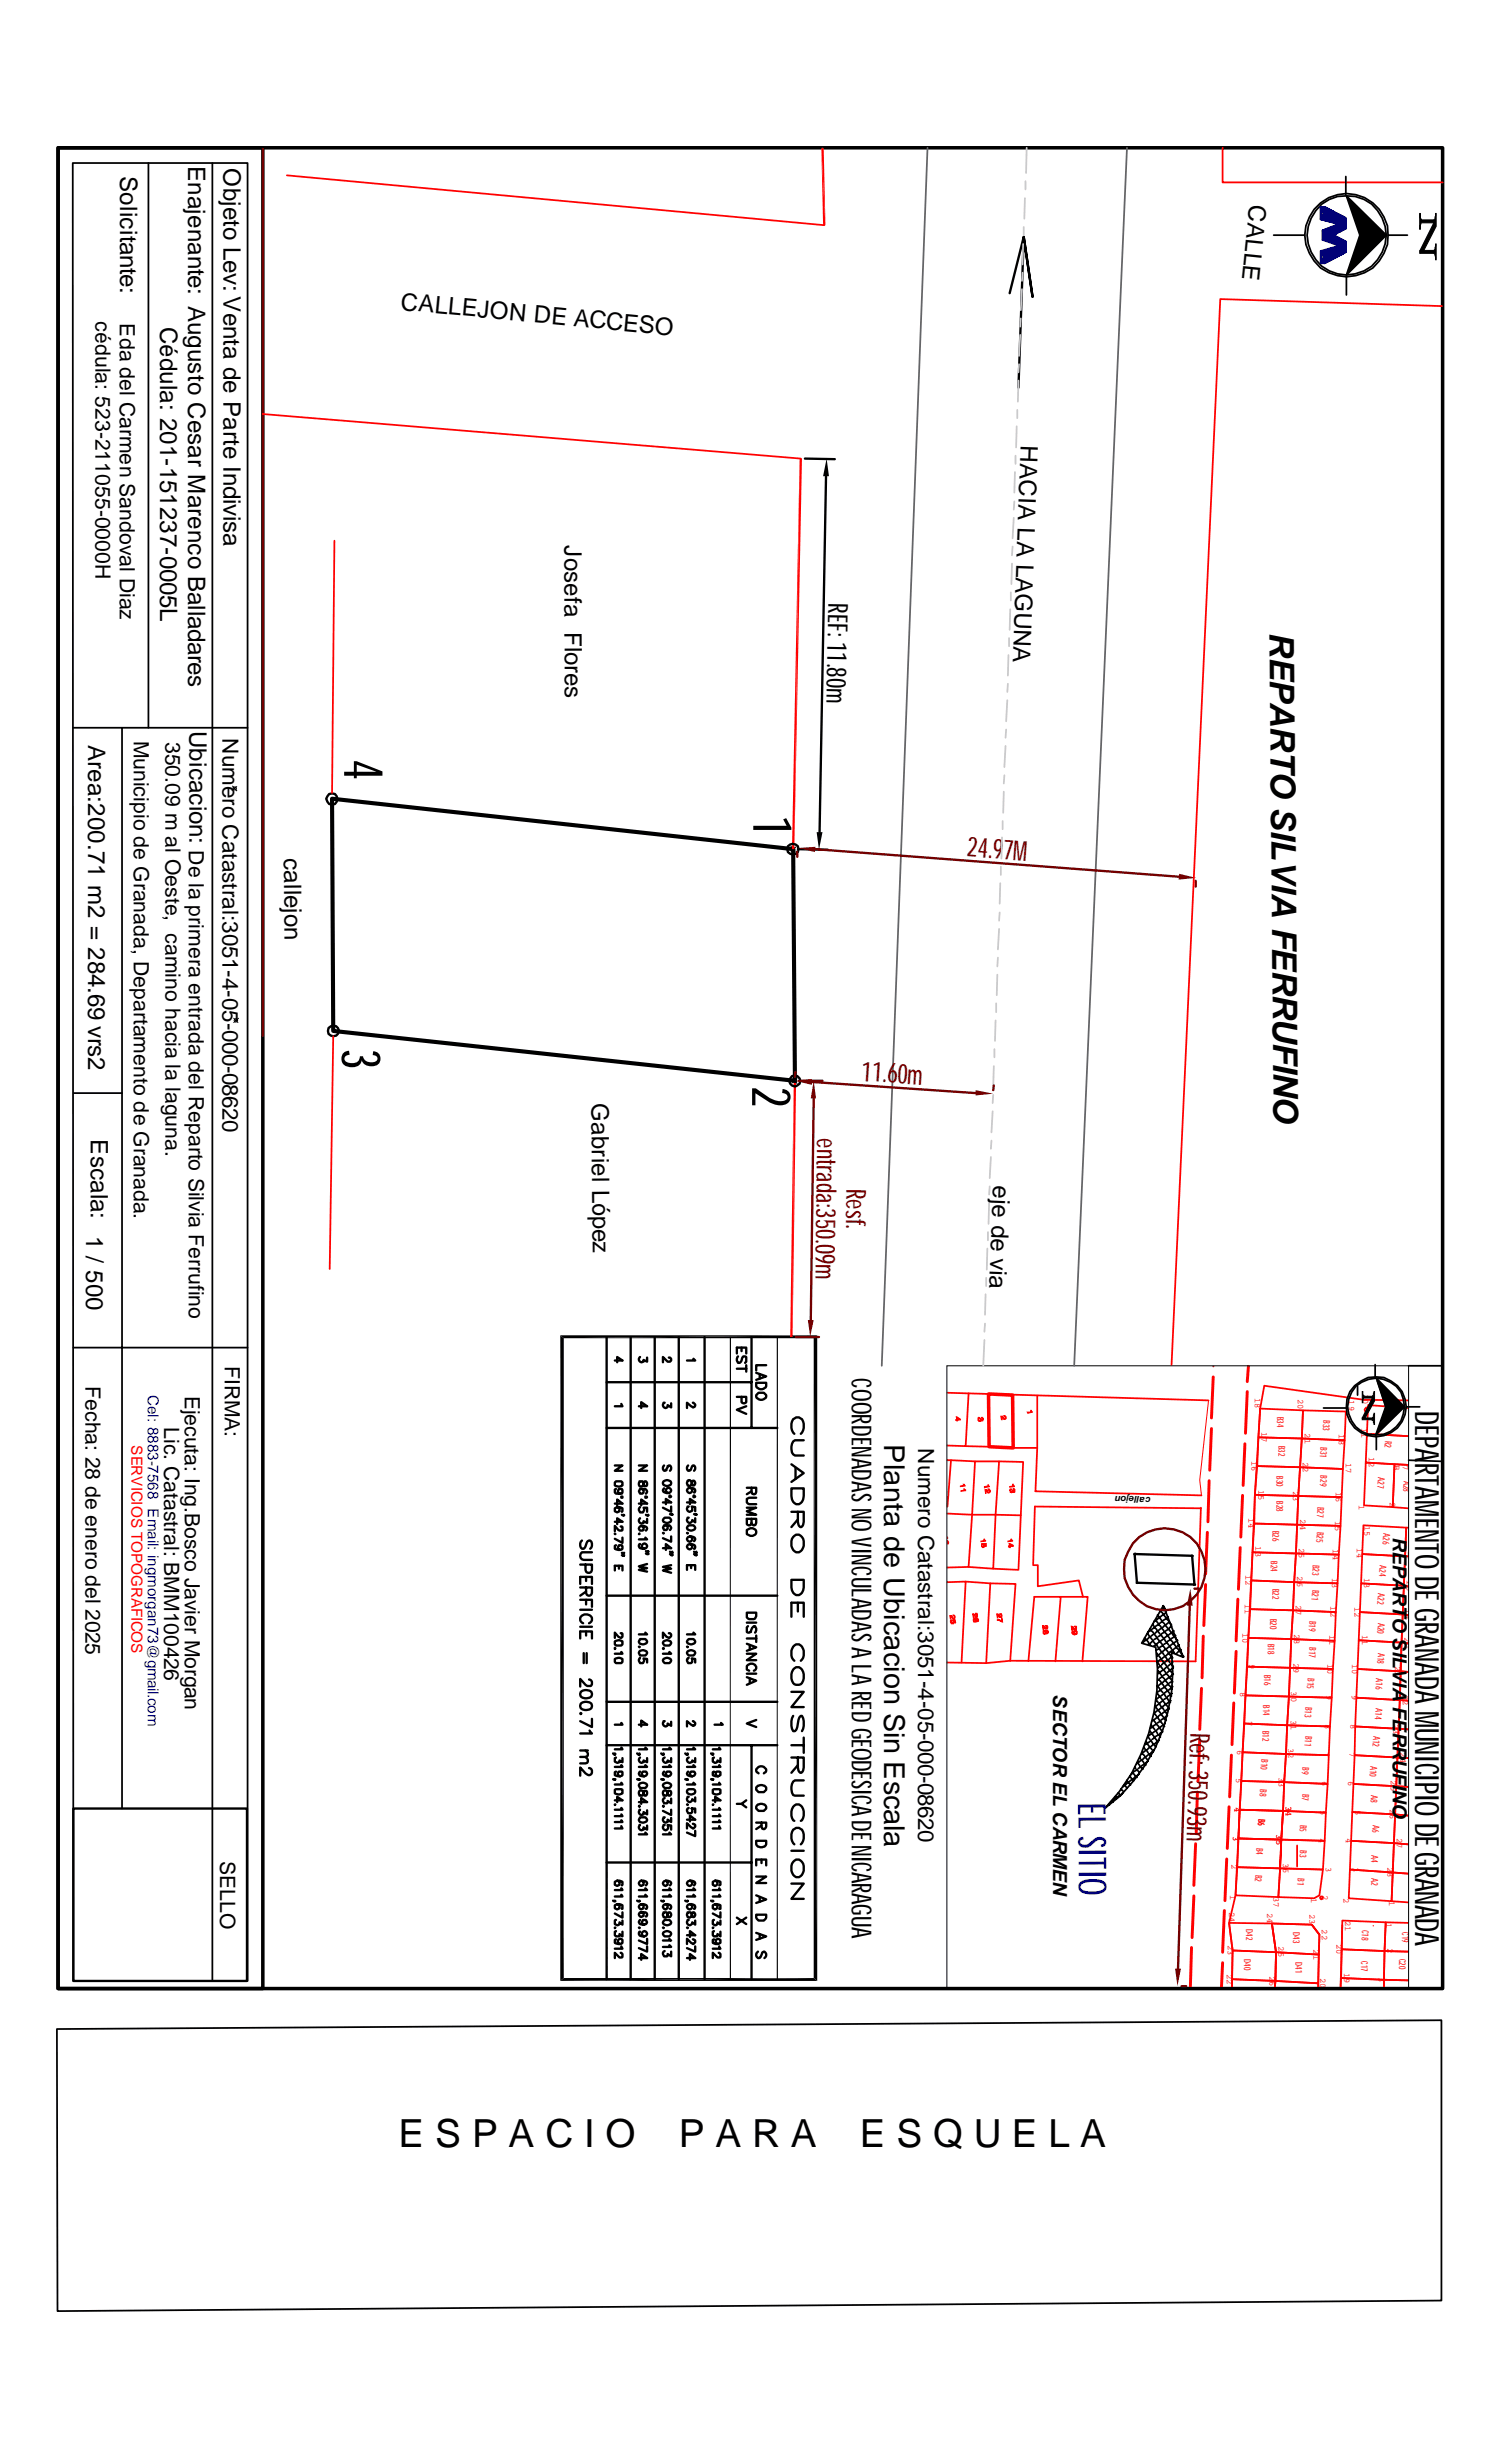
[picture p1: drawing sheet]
<svg xmlns="http://www.w3.org/2000/svg" width="216mm" height="356mm" viewBox="0 0 216 356" stroke-linecap="round" stroke-linejoin="round" font-family="sans-serif">
<defs><g id="words">
<g font-size="7.9">
<text x="49.7" y="109.7" transform="rotate(90 49.7 109.7)">4</text>
<text x="108.7" y="117.9" transform="rotate(90 108.7 117.9)">1</text>
<text x="49.4" y="151.5" transform="rotate(90 49.4 151.5)">3</text>
<text x="108.5" y="157" transform="rotate(90 108.5 157)">2</text>
</g>
<text font-size="5.6" fill="#00f" x="155.6" y="260.3" transform="rotate(90 155.6 260.3)">EL SITIO</text>
<g font-size="5.6">
<text x="57.5" y="310">E S P A C I O</text>
<text x="98" y="310">P A R A</text>
<text x="124.1" y="310">E S Q U E L A</text>
</g>
<text font-size="4.9" x="183.2" y="91.3" transform="rotate(90 183.2 91.3)">REPARTO SILVIA FERRUFINO</text>
<g font-size="4.8">
<text x="204.2" y="203.7" transform="rotate(90 204.2 203.7)">DEPARTAM</text>
<text x="204.2" y="219.1" transform="rotate(90 204.2 219.1)">ENTODE GRANADA M</text>
<text x="204.2" y="249.5" transform="rotate(90 204.2 249.5)">UNIC</text>
<text x="204.2" y="256.2" transform="rotate(90 204.2 256.2)">IPIOD RANAD</text>
<text x="204.2" y="265.1" transform="rotate(90 204.2 265.1)">E G</text>
<text x="204.2" y="278.9" transform="rotate(90 204.2 278.9)">A</text>
</g>
<text font-size="4.1" x="127.6" y="208.4" transform="rotate(90 127.6 208.4)">Planta de Ubicacion Sin Escala</text>
<g font-size="4">
<text x="119.5" y="87.1" transform="rotate(91 119.5 87.1)">REF: 11.80m</text>
<text x="122.9" y="199" transform="rotate(90 122.9 199)">CO</text>
<text x="122.9" y="200.5" transform="rotate(90 122.9 200.5)">ORDENADAS NOVINC</text>
<text x="122.9" y="227.6" transform="rotate(90 122.9 227.6)">ULADAS A LA RED GEOESIC E NIC</text>
<text x="122.9" y="254.1" transform="rotate(90 122.9 254.1)">D</text>
<text x="122.9" y="260.5" transform="rotate(90 122.9 260.5)">A D</text>
<text x="122.9" y="270.3" transform="rotate(90 122.9 270.3)">ARAGUA</text>
</g>
<g font-size="4" fill="#720000">
<text x="139.5" y="123.6" transform="rotate(4 139.5 123.6)">24.97M</text>
<text x="124.3" y="156" transform="rotate(4 124.3 156)">11.60m</text>
<text x="117.9" y="164.3" transform="rotate(91 117.9 164.3)">entrada:350.09m</text>
<text x="122.2" y="171.6" transform="rotate(91 122.2 171.6)">Resf.</text>
<text x="171.8" y="250.2" transform="rotate(92 171.8 250.2)">Ref: 350.93m</text>
</g>
<g font-size="3.5">
<text x="27.2" y="24" transform="rotate(90 27.2 24)">Enajenante: Augusto Cesar Marenco Balladares</text>
<text x="17.4" y="25.4" transform="rotate(90 17.4 25.4)">Solicitante:</text>
<text x="32.3" y="24.3" transform="rotate(90 32.3 24.3)">Objeto Lev: Venta de Parte Indivisa</text>
<text x="180.3" y="29.5" transform="rotate(96 180.3 29.5)">CALLE</text>
<text x="23.1" y="47.2" transform="rotate(90 23.1 47.2)">Cédula: 201-151237-0005L</text>
<text x="57.7" y="44.7" transform="rotate(5 57.7 44.7)">CALLEJON DE ACCESO</text>
<text x="147.3" y="64.3" transform="rotate(92 147.3 64.3)">HACIA LA LAGUNA</text>
<text x="81.4" y="78.7" transform="rotate(90 81.4 78.7)">Josefa Flores</text>
<text x="12.7" y="107.5" transform="rotate(90 12.7 107.5)">Area:200.71 m2 = 284.69 vrs2</text>
<text x="27.3" y="105.5" transform="rotate(90 27.3 105.5)">Ubicacion:</text>
<text x="41" y="123.9" transform="rotate(89 41 123.9)">callejon</text>
<text x="85.3" y="159.3" transform="rotate(89 85.3 159.3)">Gabriel López</text>
<text x="13.1" y="164.5" transform="rotate(90 13.1 164.5)">Escala: 1 / 500</text>
<text x="143.3" y="171.1" transform="rotate(92 143.3 171.1)">eje de via</text>
</g>
<g font-size="3.2">
<text x="32.1" y="106.6" transform="rotate(90 32.1 106.6)">Numero Catastral:3051-4-05-000-08620</text>
<text x="132.5" y="209.1" transform="rotate(90 132.5 209.1)">Numero Catastral:3051-4-05-000-08620</text>
</g>
<g font-size="3">
<text x="13.8" y="46.4" transform="rotate(90 13.8 46.4)">cédula: 523-211055-0000H</text>
<text x="17.3" y="46.7" transform="rotate(90 17.3 46.7)">Eda del Carmen Sandoval Diaz</text>
<text x="19.3" y="106.9" transform="rotate(90 19.3 106.9)">Municipio de Granada, Departamento de Granada.</text>
<text x="23.9" y="107.1" transform="rotate(90 23.9 107.1)">350.09 m al Oeste, camino hacia la laguna.</text>
<text x="27.3" y="122.7" transform="rotate(90 27.3 122.7)">De la primera entrada del Reparto Silvia Ferrufino</text>
<text x="32.4" y="197.2" transform="rotate(90 32.4 197.2)">FIRMA:</text>
<text x="12.4" y="200.2" transform="rotate(90 12.4 200.2)">Fecha: 28 de enero del 2025</text>
<text x="26.7" y="201.5" transform="rotate(90 26.7 201.5)">Ejecuta: Ing.Bosco Javier Morgan</text>
<text x="23.7" y="206.1" transform="rotate(90 23.7 206.1)">Lic. Catastral: BMM100426</text>
<text x="31.7" y="268.7" transform="rotate(90 31.7 268.7)">SELLO</text>
</g>
<g font-size="2.8">
<text x="201" y="221.9" transform="rotate(90 201 221.9)">REPARTO SILVIA FERRUFINO</text>
<text x="152" y="244.6" transform="rotate(90 152 244.6)">SECTOR EL CARMEN</text>
</g>
<text font-size="2.2" fill="#00f" x="21.3" y="201.4" transform="rotate(90 21.3 201.4)">Cel: 8883-7568 Email: ingmorgan73@gmail.com</text>
<text font-size="2.2" fill="#f00" x="19" y="208.6" transform="rotate(90 19 208.6)">SERVICIOS TOPOGRAFICOS</text>
<g font-size="1.4" fill="#f00">
<text x="184.3" y="204.6" transform="rotate(90 184.3 204.6)">B34</text>
<text x="184.5" y="208.7" transform="rotate(90 184.5 208.7)">B32</text>
<text x="190.6" y="209" transform="rotate(93 190.6 209)">B31</text>
<text x="191" y="205.1" transform="rotate(93 191 205.1)">B33</text>
<text x="199.7" y="204.4" transform="rotate(93 199.7 204.4)">R1</text>
<text x="199.9" y="208" transform="rotate(93 199.9 208)">R2</text>
<text x="184.2" y="213.1" transform="rotate(90 184.2 213.1)">B30</text>
<text x="190.6" y="213" transform="rotate(93 190.6 213)">B29</text>
<text x="198.9" y="213.3" transform="rotate(93 198.9 213.3)">A27</text>
<text x="202.6" y="213.8" transform="rotate(93 202.6 213.8)">A28</text>
<text x="183.6" y="221" transform="rotate(90 183.6 221)">B26</text>
<text x="184.2" y="216.7" transform="rotate(90 184.2 216.7)">B28</text>
<text x="190.1" y="221.1" transform="rotate(93 190.1 221.1)">B25</text>
<text x="190.2" y="217.5" transform="rotate(93 190.2 217.5)">B27</text>
<text x="199.6" y="221.3" transform="rotate(93 199.6 221.3)">A26</text>
<text x="183.4" y="225.4" transform="rotate(90 183.4 225.4)">B24</text>
<text x="189.5" y="225.9" transform="rotate(93 189.5 225.9)">B23</text>
<text x="199.1" y="226" transform="rotate(93 199.1 226)">A24</text>
<text x="183.3" y="233.7" transform="rotate(90 183.3 233.7)">B20</text>
<text x="183.6" y="229.4" transform="rotate(90 183.6 229.4)">B22</text>
<text x="189.4" y="229.5" transform="rotate(93 189.4 229.5)">B21</text>
<text x="198.9" y="230" transform="rotate(93 198.9 230)">A22</text>
<text x="183" y="237.3" transform="rotate(90 183 237.3)">B18</text>
<text x="189" y="234" transform="rotate(93 189 234)">B19</text>
<text x="189" y="237.8" transform="rotate(93 189 237.8)">B17</text>
<text x="198.9" y="234.3" transform="rotate(93 198.9 234.3)">A20</text>
<text x="198.9" y="238.6" transform="rotate(93 198.9 238.6)">A18</text>
<text x="182.5" y="241.8" transform="rotate(90 182.5 241.8)">B16</text>
<text x="188.7" y="242.3" transform="rotate(93 188.7 242.3)">B15</text>
<text x="198.6" y="242.3" transform="rotate(93 198.6 242.3)">A16</text>
<text x="182.2" y="249.9" transform="rotate(90 182.2 249.9)">B12</text>
<text x="182.3" y="246.2" transform="rotate(90 182.3 246.2)">B14</text>
<text x="188.4" y="246.4" transform="rotate(93 188.4 246.4)">B13</text>
<text x="188.4" y="250.6" transform="rotate(93 188.4 250.6)">B11</text>
<text x="198.2" y="250.6" transform="rotate(93 198.2 250.6)">A12</text>
<text x="198.5" y="246.6" transform="rotate(93 198.5 246.6)">A14</text>
<text x="182" y="254" transform="rotate(93 182 254)">B10</text>
<text x="188" y="255.2" transform="rotate(93 188 255.2)">B9</text>
<text x="197.8" y="254.9" transform="rotate(93 197.8 254.9)">A10</text>
<text x="181.6" y="262.6" transform="rotate(93 181.6 262.6)">B6</text>
<text x="181.9" y="258.3" transform="rotate(93 181.9 258.3)">B8</text>
<text x="187.6" y="263.5" transform="rotate(93 187.6 263.5)">B5</text>
<text x="188" y="259" transform="rotate(93 188 259)">B7</text>
<text x="197.9" y="259.2" transform="rotate(93 197.9 259.2)">A8</text>
<text x="198.1" y="263.5" transform="rotate(93 198.1 263.5)">A6</text>
<text x="181.4" y="266.8" transform="rotate(93 181.4 266.8)">B4</text>
<text x="187.6" y="267.1" transform="rotate(93 187.6 267.1)">B3</text>
<text x="198" y="267.8" transform="rotate(93 198 267.8)">A4</text>
<text x="203.5" y="267.3" transform="rotate(93 203.5 267.3)">A3</text>
<text x="181.2" y="270.7" transform="rotate(93 181.2 270.7)">B2</text>
<text x="187.3" y="271.2" transform="rotate(93 187.3 271.2)">B1</text>
<text x="198" y="271.2" transform="rotate(93 198 271.2)">A2</text>
<text x="179.8" y="278.6" transform="rotate(90 179.8 278.6)">D42</text>
<text x="186.6" y="279" transform="rotate(90 186.6 279)">D43</text>
<text x="196.6" y="278.6" transform="rotate(93 196.6 278.6)">C18</text>
<text x="202.4" y="279" transform="rotate(90 202.4 279)">C</text>
<text x="202.4" y="279.5" transform="rotate(90 202.4 279.5)">19</text>
<text x="179.6" y="282.9" transform="rotate(90 179.6 282.9)">D40</text>
<text x="180.7" y="287" transform="rotate(90 180.7 287)">D</text>
<text x="186.9" y="283.3" transform="rotate(90 186.9 283.3)">D41</text>
<text x="196.4" y="283.1" transform="rotate(90 196.4 283.1)">C</text>
<text x="196.4" y="283.6" transform="rotate(90 196.4 283.6)">17</text>
<text x="201.9" y="282.8" transform="rotate(90 201.9 282.8)">C</text>
<text x="201.9" y="283.3" transform="rotate(90 201.9 283.3)">20</text>
</g>
<text font-size="1.4" x="166.1" y="216.1" transform="rotate(-179 166.1 216.1)">callejon</text>
<g font-size="1.3" fill="#f00">
<text x="181.1" y="201.8" transform="rotate(90 181.1 201.8)">18</text>
<text x="187.3" y="202" transform="rotate(90 187.3 202)">20</text>
<text x="194.6" y="202.2" transform="rotate(90 194.6 202.2)">19</text>
<text x="196.7" y="201.3" transform="rotate(90 196.7 201.3)">10</text>
<text x="182" y="206.8" transform="rotate(90 182 206.8)">17</text>
<text x="188.3" y="206.9" transform="rotate(90 188.3 206.9)">21</text>
<text x="193.2" y="207.1" transform="rotate(90 193.2 207.1)">18</text>
<text x="196.5" y="206.2" transform="rotate(90 196.5 206.2)">11</text>
<text x="180.6" y="210.9" transform="rotate(90 180.6 210.9)">16</text>
<text x="181.6" y="215.1" transform="rotate(90 181.6 215.1)">15</text>
<text x="186.6" y="215.2" transform="rotate(90 186.6 215.2)">23</text>
<text x="188" y="211.1" transform="rotate(90 188 211.1)">22</text>
<text x="192.8" y="215.4" transform="rotate(90 192.8 215.4)">16</text>
<text x="194.2" y="211.2" transform="rotate(90 194.2 211.2)">17</text>
<text x="197.5" y="210.3" transform="rotate(90 197.5 210.3)">12</text>
<text x="201.3" y="211.6" transform="rotate(90 201.3 211.6)">B</text>
<text x="202.4" y="211.6" transform="rotate(90 202.4 211.6)">7</text>
<text x="180.2" y="219.1" transform="rotate(90 180.2 219.1)">14</text>
<text x="187.6" y="219.4" transform="rotate(90 187.6 219.4)">24</text>
<text x="192.7" y="219.5" transform="rotate(90 192.7 219.5)">15</text>
<text x="196.1" y="217.3" transform="rotate(90 196.1 217.3)">1</text>
<text x="196.9" y="220.3" transform="rotate(90 196.9 220.3)">15</text>
<text x="200.6" y="216.8" transform="rotate(90 200.6 216.8)">2</text>
<text x="203.4" y="218.9" transform="rotate(90 203.4 218.9)">16</text>
<text x="179.7" y="227.4" transform="rotate(90 179.7 227.4)">12</text>
<text x="181.2" y="223.3" transform="rotate(90 181.2 223.3)">13</text>
<text x="187.2" y="227.6" transform="rotate(90 187.2 227.6)">26</text>
<text x="187.5" y="223.5" transform="rotate(90 187.5 223.5)">25</text>
<text x="192.3" y="227.8" transform="rotate(90 192.3 227.8)">13</text>
<text x="192.4" y="223.7" transform="rotate(90 192.4 223.7)">14</text>
<text x="195.8" y="223.5" transform="rotate(90 195.8 223.5)">14</text>
<text x="196.8" y="227.8" transform="rotate(90 196.8 227.8)">13</text>
<text x="203.2" y="223.9" transform="rotate(90 203.2 223.9)">17</text>
<text x="179.7" y="231.6" transform="rotate(90 179.7 231.6)">11</text>
<text x="187" y="231.7" transform="rotate(90 187 231.7)">27</text>
<text x="192" y="231.9" transform="rotate(90 192 231.9)">12</text>
<text x="195.5" y="232" transform="rotate(90 195.5 232)">12</text>
<text x="202.9" y="232.3" transform="rotate(90 202.9 232.3)">19</text>
<text x="203" y="228.2" transform="rotate(90 203 228.2)">18</text>
<text x="179.3" y="235.7" transform="rotate(90 179.3 235.7)">10</text>
<text x="186.8" y="235.9" transform="rotate(90 186.8 235.9)">28</text>
<text x="191.9" y="236.1" transform="rotate(90 191.9 236.1)">11</text>
<text x="196.6" y="236.1" transform="rotate(90 196.6 236.1)">11</text>
<text x="202.7" y="236.4" transform="rotate(90 202.7 236.4)">20</text>
<text x="179" y="244.3" transform="rotate(90 179 244.3)">8</text>
<text x="180.3" y="240.2" transform="rotate(90 180.3 240.2)">9</text>
<text x="186.4" y="244.2" transform="rotate(90 186.4 244.2)">30</text>
<text x="186.7" y="240" transform="rotate(90 186.7 240)">29</text>
<text x="191.4" y="244.8" transform="rotate(90 191.4 244.8)">9</text>
<text x="191.6" y="240.2" transform="rotate(90 191.6 240.2)">10</text>
<text x="195.1" y="244.7" transform="rotate(90 195.1 244.7)">9</text>
<text x="195.2" y="240.2" transform="rotate(90 195.2 240.2)">10</text>
<text x="201.3" y="240.5" transform="rotate(90 201.3 240.5)">21</text>
<text x="202.4" y="244.7" transform="rotate(90 202.4 244.7)">22</text>
<text x="179.9" y="248.5" transform="rotate(90 179.9 248.5)">7</text>
<text x="186.3" y="248.3" transform="rotate(90 186.3 248.3)">31</text>
<text x="191.2" y="248.8" transform="rotate(90 191.2 248.8)">8</text>
<text x="194.9" y="248.8" transform="rotate(90 194.9 248.8)">8</text>
<text x="201.1" y="248.8" transform="rotate(90 201.1 248.8)">23</text>
<text x="178.4" y="256.7" transform="rotate(90 178.4 256.7)">5</text>
<text x="178.6" y="252.6" transform="rotate(90 178.6 252.6)">6</text>
<text x="184.6" y="256.5" transform="rotate(90 184.6 256.5)">33</text>
<text x="185.9" y="252.4" transform="rotate(90 185.9 252.4)">32</text>
<text x="190.8" y="257.1" transform="rotate(90 190.8 257.1)">6</text>
<text x="191" y="253" transform="rotate(90 191 253)">7</text>
<text x="194.6" y="257.1" transform="rotate(90 194.6 257.1)">6</text>
<text x="194.7" y="253" transform="rotate(90 194.7 253)">7</text>
<text x="200.7" y="257" transform="rotate(90 200.7 257)">25</text>
<text x="202.1" y="253" transform="rotate(90 202.1 253)">24</text>
<text x="178.1" y="260.9" transform="rotate(90 178.1 260.9)">4</text>
<text x="185.6" y="260.7" transform="rotate(90 185.6 260.7)">34</text>
<text x="190.6" y="261.3" transform="rotate(90 190.6 261.3)">5</text>
<text x="195.6" y="261.3" transform="rotate(90 195.6 261.3)">5</text>
<text x="200.6" y="261.2" transform="rotate(90 200.6 261.2)">26</text>
<text x="177.7" y="269.2" transform="rotate(90 177.7 269.2)">2</text>
<text x="178" y="265" transform="rotate(90 178 265)">3</text>
<text x="184.2" y="264.8" transform="rotate(90 184.2 264.8)">35</text>
<text x="185.2" y="269" transform="rotate(90 185.2 269)">36</text>
<text x="190.3" y="265.4" transform="rotate(90 190.3 265.4)">4</text>
<text x="191.3" y="269.6" transform="rotate(90 191.3 269.6)">3</text>
<text x="194.2" y="265.4" transform="rotate(90 194.2 265.4)">4</text>
<text x="195.2" y="269.5" transform="rotate(90 195.2 269.5)">3</text>
<text x="200.2" y="269.6" transform="rotate(90 200.2 269.6)">28</text>
<text x="201.6" y="265.3" transform="rotate(90 201.6 265.3)">27</text>
<text x="177.5" y="273.6" transform="rotate(90 177.5 273.6)">1</text>
<text x="183.8" y="273.9" transform="rotate(90 183.8 273.9)">37</text>
<text x="189.2" y="274.1" transform="rotate(90 189.2 274.1)">1</text>
<text x="190.8" y="273.6" transform="rotate(90 190.8 273.6)">2</text>
<text x="193.9" y="274.1" transform="rotate(90 193.9 274.1)">2</text>
<text x="200.5" y="274.5" transform="rotate(90 200.5 274.5)">1</text>
<text x="177.2" y="280.8" transform="rotate(90 177.2 280.8)">23</text>
<text x="177.4" y="276" transform="rotate(90 177.4 276)">24</text>
<text x="182.9" y="276.2" transform="rotate(90 182.9 276.2)">24</text>
<text x="184.5" y="281" transform="rotate(90 184.5 281)">25</text>
<text x="189" y="276.4" transform="rotate(90 189 276.4)">23</text>
<text x="189.6" y="281.4" transform="rotate(90 189.6 281.4)">21</text>
<text x="190.8" y="278.6" transform="rotate(90 190.8 278.6)">22</text>
<text x="192.9" y="280.7" transform="rotate(90 192.9 280.7)">20</text>
<text x="194.1" y="277.4" transform="rotate(90 194.1 277.4)">21</text>
<text x="200.1" y="277.7" transform="rotate(90 200.1 277.7)">1</text>
<text x="200.2" y="281.3" transform="rotate(90 200.2 281.3)">2</text>
<text x="177" y="285" transform="rotate(90 177 285)">22</text>
<text x="183.2" y="285.2" transform="rotate(90 183.2 285.2)">26</text>
<text x="190.5" y="285.6" transform="rotate(90 190.5 285.6)">20</text>
<text x="194" y="284.8" transform="rotate(90 194 284.8)">19</text>
<text x="199" y="285.4" transform="rotate(90 199 285.4)">3</text>
</g>
</g></defs>
<path d="M174.4 202.2l-1.3 11.5 .3 2.2" fill="none" stroke="#f00" stroke-width=".14"/>
<g fill="none" stroke="#f00" stroke-width=".25">
<path d="M136.7 210.8h.5l-.5 6.7M136.7 201.1l37.7 1.1M137.2 210.8l3.5 .2-.4 7.7-3.6-.2M139.8 201.2l-.4 7.6-2.7-.1M140.7 211h3.5l-.5 7.7h-3.4l-.5 7.5-3.1 .1M142.7 201.3v7.6l-3.3-.1M142.7 208.9l3.5 .1M144.2 211l3.5 .1-.4 7.7-3.6-.1-.4 7.8-3.5-.3M146.2 201.3v7.7M147.3 218.8l-.3 7.9-3.7-.2M149.7 201.5v7.5h-3.5M149.7 209l-.3 6.3 24 .6"/>
<path d="M173.3 217.8l-23.9-.3-.3 8.5h.7v3l5.9-.8 .6 2.3M203.2 207.3l-5.9-.3-.2 4.2 6.1 .3M136.7 228.4l2.7-.1-.6 11.7M139.4 228.3l3.5 .3-.6 11.5M142.9 228.6l3.7 .1-.8 11.1M145.8 239.8l-3.5 .3-5.6-.1M145.8 239.8l26.8 .1M148.4 239.8l.9-9.3h3.8l-.8 9.4M153.1 230.5h3.9l-.8 9.4M177.4 277.6l6.2 .1 .5 4.2 6.2 .3-.1 4.1-6.1-.3v-4.1l-6.2-.3zM184 287l.1-5.1-.5-4.2 5.7 .2 1.1 1.4-.2 7.7"/>
</g>
<g fill="#f00" stroke="#f00" stroke-width=".14">
<path d="M148.3 203.9h.5v-.3l.2 .3-.7 .1z" fill-rule="evenodd"/>
<path d="M144.9 204.4h.1l.1 .2z" fill-rule="evenodd"/>
<path d="M144.4 204.5h.3l.2 .3 .2-.1-.1-.2a.23 .23 0 0 1 .2 .3 .23 .23 0 0 1-.3 .1l-.4-.3 .1 .4h-.1z" fill-rule="evenodd"/>
<path d="M141.2 204.6l.2 .1-.2 .1v.2z" fill-rule="evenodd"/>
<path d="M141.1 204.7h.1v.4h.3v-.2l.1 .2-.1 .1a.45 .45 0 0 1-.4-.5z" fill-rule="evenodd"/>
<path d="M141.5 204.8h.1v.3z" fill-rule="evenodd"/>
<path d="M141.6 204.9v.2l.2-.2v.2h-.2z" fill-rule="evenodd"/>
<path d="M141.6 204.6a.26 .26 0 0 1 .2 .2 .26 .26 0 0 1 0 .3v-.3z" fill-rule="evenodd"/>
<path d="M138 204.6l.6 .4-.5-.4 .1 .5h-.3l.2-.2z" fill-rule="evenodd"/>
<path d="M138.1 204.6l.1 .3 .4 .1-.4 .1z" fill-rule="evenodd"/>
<path d="M138.6 214.5h.5l-.1-.2 .3 .2-.7 .1z" fill-rule="evenodd"/>
<path d="M138.7 215.2l.5-.1-.1-.1 .3 .1v.1l-.7 .1z" fill-rule="evenodd"/>
<path d="M142.1 214.6l.5-.1v-.1l.2 .2-.7 .2z" fill-rule="evenodd"/>
<path d="M142.6 215h.1l.1 .2-.2-.1z" fill-rule="evenodd"/>
<path d="M142.2 215.1h.1l.3 .3 .2-.1-.1-.2a.26 .26 0 0 1 .2 .3 .26 .26 0 0 1-.3 .1 .26 .26 0 0 1-.2-.3l-.2-.1 .1 .5h-.1z" fill-rule="evenodd"/>
<path d="M145.7 214.6l.4-.1v-.2l.3 .2v.1l-.7 .1z" fill-rule="evenodd"/>
<path d="M145.8 215h.2l-.2 .2z" fill-rule="evenodd"/>
<path d="M145.7 215.1h.1l.1 .3h.1l.1-.2v.3a.3 .3 0 0 1-.3-.1 .3 .3 0 0 1-.1-.3z" fill-rule="evenodd"/>
<path d="M146 215.1l.2 .3-.1 .1z" fill-rule="evenodd"/>
<path d="M146.1 215.1l.1 .2h.2v-.2v.4h-.2z" fill-rule="evenodd"/>
<path d="M146.2 214.9l.1 .1a.24 .24 0 0 1 .2 .2 .24 .24 0 0 1-.1 .2v-.3h-.2z" fill-rule="evenodd"/>
<path d="M145.5 222.5l.4-.1 .1-.2v.1l.1 .1v.1l-.6 .1z" fill-rule="evenodd"/>
<path d="M145.6 222.8l.6 .3v.2l-.5-.4 .1 .5h-.1v-.1l-.2 .1v-.2h.2z" fill-rule="evenodd"/>
<path d="M145.7 222.9l.1 .3 .2-.1 .2 .2h-.4z" fill-rule="evenodd"/>
<path d="M141.6 222.5l.5-.1-.1-.2h.1l.1 .2v.1l-.6 .1z" fill-rule="evenodd"/>
<path d="M141.6 222.9l.2-.1-.1 .3z" fill-rule="evenodd"/>
<path d="M141.6 222.9l.1 .4h.3v-.2l.1 .3h-.1a.28 .28 0 0 1-.4-.1 .28 .28 0 0 1 0-.4z" fill-rule="evenodd"/>
<path d="M142.1 222.9v.4z" fill-rule="evenodd"/>
<path d="M141.9 222.8h.4v.5h-.1v-.4h-.1v.5z" fill-rule="evenodd"/>
<path d="M136.7 221.7v.3l.1 .1-.1 .1z" fill-rule="evenodd"/>
<path d="M136.7 222.8l.1-.1v.2l-.1-.1z" fill-rule="evenodd"/>
<path d="M136.7 222.4l.2 .3-.1 .1-.1-.3v.4z" fill-rule="evenodd"/>
<path d="M137.5 233.2h.2l.1 .2z" fill-rule="evenodd"/>
<path d="M137.1 233.3h.2l.2 .3h.3v-.3a.33 .33 0 0 1-.1 .5l-.5-.5v.5z" fill-rule="evenodd"/>
<path d="M137.2 233.9l.1-.1-.1 .3z" fill-rule="evenodd"/>
<path d="M137.2 234v-.1v.2a.17 .17 0 0 0 .2 .2 .17 .17 0 0 0 .2-.2v.3a.19 .19 0 0 1-.3 0 .19 .19 0 0 1-.1-.2z" fill-rule="evenodd"/>
<path d="M137.6 233.9l.1 .4z" fill-rule="evenodd"/>
<path d="M137.5 233.8h.3l.1 .5-.1 .1v-.5h-.2l.1 .4-.1 .1z" fill-rule="evenodd"/>
<path d="M140.8 232.9h.2v.3l-.1-.2-.1 .1z" fill-rule="evenodd"/>
<path d="M140.4 233h.1l.3 .3h.2v-.3h.1a.34 .34 0 0 1-.3 .5l-.3-.4v.4z" fill-rule="evenodd"/>
<path d="M140.5 233.8l.1 .3h.2l.1-.2v.2a.25 .25 0 0 1-.3 .1 .25 .25 0 0 1-.1-.4z" fill-rule="evenodd"/>
<path d="M140.8 233.7l.2 .2-.1 .2z" fill-rule="evenodd"/>
<path d="M141.1 233.8v.4z" fill-rule="evenodd"/>
<path d="M140.5 233.7a.37 .37 0 0 1 .5-.1 .37 .37 0 0 1 .1 .5v-.3l-.1-.1h-.2l.1 .4-.1-.3h-.3v.1z" fill-rule="evenodd"/>
<path d="M144.3 233h.1l.1 .3z" fill-rule="evenodd"/>
<path d="M143.8 233a.3 .3 0 0 1 .4 .3l.2 .1 .1-.1-.1-.3 .1 .1a.25 .25 0 0 1 .1 .3 .25 .25 0 0 1-.3 .1l-.4-.3 .1 .4h-.1z" fill-rule="evenodd"/>
<path d="M143.9 233.8h.4l.3 .3-.1-.5h.1l.1 .6-.3-.2-.5-.1z" fill-rule="evenodd"/>
<path d="M150.9 234.7h.1l.1 .2z" fill-rule="evenodd"/>
<path d="M150.5 234.7a.3 .3 0 0 1 .3 .3l.1 .1 .2-.1-.1-.3a.25 .25 0 0 1 .1 .4 .25 .25 0 0 1-.4-.2h-.2l.1 .4h-.1z" fill-rule="evenodd"/>
<path d="M150.6 235.6l.1 .2h.2v-.2l.1 .3-.3 .1z" fill-rule="evenodd"/>
<path d="M150.5 235.5l.4-.1 .1 .3h.2v-.2v.3l-.1 .1-.1-.1v.1l-.1-.4h-.2l-.1 .4z" fill-rule="evenodd"/>
<path d="M151 235.4a.3 .3 0 0 1 .3 .3l-.1 .1-.1-.3h-.1v.1z" fill-rule="evenodd"/>
<path d="M155 234.8h.3v.2z" fill-rule="evenodd"/>
<path d="M154.6 234.8l.3 .1 .1 .3h.3v-.4v.1a.22 .22 0 0 1 0 .3 .22 .22 0 0 1-.4-.1v-.2h-.2l.1 .5h-.1z" fill-rule="evenodd"/>
<path d="M154.8 235.5h.1l-.1 .2z" fill-rule="evenodd"/>
<path d="M154.9 235.5h.1l.1 .4h-.1z" fill-rule="evenodd"/>
<path d="M155 235.5l.3-.1 .1 .2v-.1h-.3l-.1 .2z" fill-rule="evenodd"/>
<path d="M154.8 235.5l.1 .4h.2l-.1-.4 .1 .4 .3-.1v-.3a.25 .25 0 0 1 0 .4 .25 .25 0 0 1-.3 .1l-.1 .1-.3-.3z" fill-rule="evenodd"/>
</g>
<path d="M142.7 201.3l3.4 .1 .1 7.6-3.5-.1z" fill="none" stroke="#f00" stroke-width=".51"/>
<path d="M163.7 224.4l8.3 .2 .4 4.2-8.3-.3z" fill="none" stroke="#000" stroke-width=".34"/>
<path d="M163.7 224.3h.1v.2h-.1zM163.7 224.2l.2 .3M163.9 224.2l-.3 .3M164 228.4h.2v.2h-.2zM164 228.3l.3 .4M164.3 228.3l-.4 .3M172 224.6v-.1l.2 .1-.1 .1h-.1zM172 224.5l.2 .3M172.2 224.5l-.3 .3M172.3 228.8l.1-.1 .2 .1-.1 .1h-.2zM172.3 228.6l.3 .3M172.6 228.7l-.4 .2" fill="none" stroke="#000" stroke-width=".14"/>
<path d="M175.1 198.8l-.3 5.9M174.5 213.8l-.2 5.9M174.8 206.2l-.2 6.1M173.7 236.2l-.2 6M174 228.8l-.3 5.9M174.2 221.2l-.2 6M172.8 258.7l-.2 6.1M173.1 251.2l-.2 6M173.4 243.8l-.3 5.9M172.3 273.7l-.3 6M172.6 266.2l-.3 6M172 281.2l-.2 5.8" fill="none" stroke="#f00" stroke-width=".42"/>
<g fill="#f00">
<path d="M175.2 197.2l.1 .1z"/>
<path d="M175.1 197.2l.2 .1z"/>
<path d="M175.1 197.2l.2 .1-.1 .1z"/>
<path d="M175 197.2h.1z"/>
<path d="M175 197.2l.2 .2z"/>
<path d="M175 197.2l.2 .2h-.1z"/>
<path d="M175 197.2l.1 .2-.2-.1z"/>
<path d="M174.9 197.3l.2 .1z"/>
</g>
<g fill="none" stroke="#f00" stroke-width=".25">
<path d="M173.3 217.7l-.7 22.2M181 220l6.2 .1-.2 4.2-6.2-.2zM181.1 215.8l6.3 .2-.2 4.1-6.2-.1zM181.4 211.7l6.2 .1-.2 4.2-6.3-.2zM181.6 207.5l6.3 .2-.3 4.1-6.2-.1zM181.9 203.4l6.1 .2-.1 4.1-6.3-.2zM187.4 216l6.2 .2-.1 4.1-6.3-.2zM187.6 211.8l6.2 .3-.2 4.1-6.2-.2zM187.9 207.7l6.2 .2-.3 4.2-6.2-.3zM188 203.6l6.2 .2-.1 4.1-6.2-.2zM197 203.4l.2-.2 .2 .2 .1 .1-.1 .3-.2 .1-.2-.1-.1-.3zM197.1 211.2l4.2 .2-.3 6.2-4.2-.3z"/>
<path d="M203.2 203.3l-5.8-.4-.1 4.1 5.9 .3M203.2 211.5l-1.9-.1-.3 6.2 2.2 .2M203.2 202.2l-6.4-.1-14.3-2-.6 3.3-.8 12.4-2.8 57.8-.9 4 .5 4-.1 5.4v-1.2l6.3 .2-.1 1 .1-1 6.1 .3v.7M180.2 236.5l6.2 .1-.2 4.2-6.2-.2zM180.4 232.3l6.2 .2-.2 4.1-6.2-.1zM180.6 228.2l6.2 .2-.2 4.1-6.2-.2zM180.8 224.1l6.2 .2-.2 4.1-6.2-.2zM186.4 236.6l6.2 .3-.2 4.1-6.2-.2zM186.6 232.5l6.2 .2-.2 4.2-6.2-.3zM186.8 228.4l6.2 .2-.2 4.1-6.2-.2zM187 224.3l6.2 .2-.2 4.1-6.2-.2zM187.2 220.1l6.3 .2-.3 4.2-6.2-.2z"/>
<path d="M196.1 236.8l6.2 .4-.2 4.1-6.2-.3zM196.3 232.7l6.1 .4-.1 4.1-6.2-.4zM196.4 228.6l6.2 .3-.2 4.2-6.1-.4zM196.6 224.4l6.2 .3-.2 4.2-6.2-.3zM196.8 220.2l6.1 .4-.1 4.1-6.2-.3zM203.2 220.6h-.3l-.1 4.1h.4h-.4l-.2 4.2 .6 .1-.6-.1-.2 4.2 .8 .1-.8-.1-.1 4.1h.9h-.9l-.1 4.1 1 .1-1-.1-.2 4.1 1.2 .1-1.2-.1-.2 4.2 1.4 .1-1.4-.1-.1 4.1 1.5 .1-1.5-.1-.2 4.2 1.7 .1-1.7-.1-.2 4.1 1.9 .1-1.9-.1-.1 4.1 2 .2-2-.2-.2 4.2 2.2 .2-2.2-.2-.2 4.2 2.4 .2M179.2 257.1l6.1 .2-.1 4.2-6.3-.2zM179.3 253l6.3 .2-.3 4.1-6.1-.2zM179.6 248.8l6.2 .3-.2 4.1-6.3-.2zM179.7 244.8l6.3 .1-.2 4.2-6.2-.3zM180 240.6l6.2 .2-.2 4.1-6.3-.1zM185.3 257.3l6.3 .3-.3 4.1-6.1-.2z"/>
<path d="M185.6 253.2l6.2 .2-.2 4.2-6.3-.3zM185.8 249.1l6.1 .2-.1 4.1-6.2-.2zM186 244.9l6.2 .2-.3 4.2-6.1-.2zM186.2 240.8l6.2 .2-.2 4.1-6.2-.2zM195.3 257.6l6.2 .3-.2 4.1-6.1-.4zM195.5 253.4l6.2 .3-.2 4.2-6.2-.3zM195.6 249.3l6.2 .3-.1 4.1-6.2-.3zM195.7 245.1l6.3 .3-.2 4.2-6.2-.3zM195.9 241l6.2 .3-.1 4.1-6.3-.3zM178.6 269.6l6.1 .1-.2 4.2-6.2-.3zM178.7 265.4l-.1 4.2 6.1 .1 .2-4.1 6.3 .2-.3 4.1-6.2-.2 .2-4.1zM178.9 261.3l6.3 .2-.3 4.1-6.2-.2z"/>
<path d="M183.6 277.7l5.7 .2 1.1 1.4-.1 2.9-6.2-.3zM184.7 269.7l6.2 .2-.5 3.7-.7 .5-5.2-.2zM185.2 261.5l6.1 .2-.1 4.1-6.3-.2zM187.2 266.4v3.1M189.3 277.9l1.1 1.4M190.6 273.8h.2l.1 .2-.2 .2-.2-.2zM193.7 277.3l6.3 .2-.2 4.2-6.2-.3zM194.8 269.9l6.2 .4-.2 4.2-6.2-.4zM195 265.8l6.2 .3-.2 4.2-6.2-.4zM195.2 261.6l6.1 .4-.1 4.1-6.2-.3zM203.2 277.6l-3.2-.1-.2 4.2 3.4 .1-3.4-.1-.1 4.1 3.5 .1-3.5-.1v1.2v-1.2l-6.2-.2v1.4l.2-9M177.9 281.6l6.2 .3v4.1l-6.3-.2z"/>
<path d="M193.6 281.4l6.2 .3-.1 4.1-6.2-.2z"/>
</g>
<g fill="none" stroke="#f00" stroke-width=".42">
<path d="M180.2 197.3l-.2 2.2M179.3 215.9l-.2 6M179.7 208.4l-.3 6.1M180 200.9l-.3 6M178.4 238.4l-.3 6M178.6 230.9l-.2 6M179 223.4l-.3 6M177.7 253.4l-.2 6M178.1 245.9l-.3 6M176.7 275.8l-.3 6.1M177 268.4l-.2 6M177.4 260.9l-.3 6"/>
<path d="M176.4 283.4l-.1 3.6"/>
</g>
<path d="M182.5 273.7h.1M198.2 278h-.1" fill="none" stroke="#f00" stroke-width=".14"/>
<path d="M8.4 21.3h199.8v265.8h-199.8zM8.4 21.3h29.5v265.8h-29.5z" fill="none" stroke="#000" stroke-width=".51"/>
<path d="M136.7 197.2h66.6v89.9h-66.6z" fill="none" stroke="#000" stroke-width=".14"/>
<g fill="none" stroke="#000" stroke-width=".25">
<path d="M10.5 23.5h25.2v262.5h-25.1zM21.4 23.5v81.6M30.6 23.5v262.5M10.6 105.1h25.1M17.6 105.1v156M10.7 157.8h6.9M10.6 194.6h25.1M198.5 197v1.9M198.6 199l4.1 4.1-4.2 4.1 1.5-4.1zM198.8 199.4l3.7 3.7-3.7 3.7 1.3-3.7zM199.1 199.7l3.3 3.4-3.3 3.4 1.1-3.4zM203.3 197.2h4.9"/>
<path d="M191 203.3h3.2M195.5 200.1a4.3 4.3 0 0 1 7 1.1 4.3 4.3 0 0 1-3.5 6.2 4.3 4.3 0 0 1-4.6-5.4l.4-1.1zM195.7 200.2a4.2 4.2 0 0 1 6.5 .8 4.4 4.4 0 0 1-1.5 5.7 4.1 4.1 0 0 1-5.4-1.1 4.1 4.1 0 0 1 .4-5.4zM195.9 200.2v1.2M198.6 207.4v1.9M199.3 200.1l3 3-3.1 3 1.1-3zM199.5 200.4l2.7 2.7-2.7 2.6 .9-2.6zM199.7 200.8l2.3 2.3-2.3 2.3 .8-2.3zM200 201.2l1.8 1.9-1.8 1.9 .6-1.9zM200.2 201.5l1.6 1.6-1.6 1.5 .5-1.5zM200.4 201.9l1.2 1.2-1.2 1.2 .4-1.2zM200.7 202.3l.7 .8-.7 .9 .2-.9z"/>
<path d="M200.8 202.6l.5 .5-.5 .4 .2-.4zM201 202.9l.3 .2-.3 .2 .1-.2zM202.9 203.1h2M165 237.1l.4-.4 .4 .5M165.2 236.5l.2 .1M165.6 236.6l.3-.3 .4 .4M165.6 235.8l.3 .4M165.7 237.4l.2-.1 .1 .2M165.7 235.6l.4-.2 .4 .3M165.9 235.2h.1M166 237.2l.4-.3 .3 .4M166.1 236.2l.4-.3 .4 .4"/>
<path d="M166.3 235.2l.3-.3 .4 .4M166.4 234.5l.1 .3M166.5 237.7l.4-.3 .2 .4M166.5 236.7l.5-.2 .3 .4M166.5 234.1l.3-.2 .3 .5M166.7 235.8l.3-.3 .4 .4M166.8 234.8l.4-.3 .4 .4M166.9 238.3l.4-.3 .3 .4M167 239.1l.1-.2 .4 .5M167 237.3l.4-.3 .3 .4M167 233.8l.3-.3 .3 .4M167 238.7v.1"/>
<path d="M167 233.2l.2 .1M167 239.9l.3 .5M167.1 239.9l.5-.4 .3 .4M167.1 236.3l.5-.2 .2 .3M167.2 235.4l.4-.4 .4 .5M167.3 238.8l.4-.3 .3 .4M167.4 237.8l.4-.2 .3 .4M167.4 234.4l.3-.3 .4 .3M167.5 233.4l.4-.3 .3 .4M167.5 232.6l.3 .3M167.6 236.9l.4-.3 .2 .4M167.6 235.9l.5-.3 .3 .4"/>
<path d="M167.7 239.4l.4-.3 .3 .4M167.8 238.4l.4-.3 .4 .4M167.8 234.9l.3-.3 .4 .4M167.8 231.9l.1 .1M167.9 231.8l2.9 7.5-1.7-.7a24.5 24.5 0 0 1-9.6 22.4 27.9 27.9 0 0 0 7.5-20l-.2-3.2-2-.6zM167.9 233.9l.4-.2 .4 .3M168 237.4l.4-.2 .3 .3M168.1 236.5l.4-.4 .3 .5M168.1 239.9l.5-.3 .2 .4M168.1 232.2l-.1-.1-.4 .3M168.2 235.5l.5-.3 .2 .3M168.3 239l.4-.3 .3 .4"/>
<path d="M168.3 234.5l.4-.3 .4 .4M168.3 232.7l-.2 .3M168.4 238l.4-.3 .3 .4M168.5 237l.4-.3 .3 .4M168.6 233.4l-.1 .1M168.7 236.1l.4-.4 .2 .4M168.8 238.5l.4-.2 .3 .4M168.9 237.6l.4-.4 .4 .5M169.1 236.6l.4-.3 .3 .3M169.1 234.8l-.4 .2M169.2 239.9v.2M169.2 239.4l-.1-.2-.4 .3"/>
<path d="M169.4 238.1l.4-.3 .3 .4M169.4 235.5l-.2 .1M169.6 236.1h.1M169.8 238.7l.4-.4 .3 .5M169.9 236.9v-.1l-.4 .4M170.2 237.5l-.3 .2M170.4 239l.2-.1 .3 .3M170.4 238.2l-.1 .1M161 259.4h.1M161.1 259.7l-.1-.1-.3 .3M161.4 258.9l.1 .1M161.6 259.2l-.4 .3"/>
<path d="M161.8 258.3l.3 .3M162.1 258.8l-.3 .3M162.1 258l.2-.3 .3 .4M162.5 257.6l.3-.3 .4 .4M162.6 257l.1 .2M163.1 256.5l.2 .3M163.2 256.2l.3-.3 .3 .5M163.6 257.1l-.2-.2-.4 .3M163.7 255.8l.4-.3 .3 .4M163.8 255.2l.1 .2M164.1 256.6l-.2-.1-.3 .3M164.1 254.6l.1-.1 .3 .4"/>
<path d="M164.3 255.4l.3-.3 .3 .3M164.3 254.4l.5-.3 .3 .4M164.4 256.1l-.3 .3M164.5 253.7l.1 .2M164.8 253.2l.4 .3M164.9 254l.4-.3 .3 .4M165 253l.4-.4 .3 .5M165.1 252.3l.2 .3M165.3 251.9l.2-.2 .4 .4M165.4 254.8l-.2-.1-.4 .2M165.4 253.6l.5-.4 .2 .4M165.4 251.5h.1"/>
<path d="M165.6 252.6l.3-.4 .4 .4M165.7 254.3l-.3 .2M165.7 251.6l.4-.3 .3 .4M165.7 250.8l.2 .3M165.8 250.6l.4-.3 .3 .4M165.9 249.9l.2 .2M166 249.5l.4-.2 .2 .4M166.1 252.1l.4-.3 .3 .4M166.2 249.1v.1M166.3 251.1l.3-.2 .4 .4M166.4 250.2l.4-.3 .2 .4M166.4 248.4l.1-.1 .3 .5"/>
<path d="M166.5 252.9l-.1-.1-.4 .4M166.5 249.2l.4-.3 .3 .4M166.5 252.6v.1M166.6 248.2l.4-.3 .3 .4M166.6 247.4l.3 .3M166.7 247.2l.4-.3 .4 .4M166.8 250.7l.4-.3 .3 .4M166.8 246.5l.2 .3M166.9 246.3l.4-.3 .3 .4M166.9 245.4l.2 .4M167 249.8l.3-.4 .3 .5M167 245.3l.4-.4 .3 .5"/>
<path d="M167 248.8l.5-.3 .2 .3M167 243.4l.4 .4M167 244.5l.3 .4M167.1 251.5l-.1-.1-.3 .3M167.1 247.8l.5-.3 .3 .4M167.1 244.3l.4-.3 .3 .3M167.1 242.5l.5 .3M167.1 241.6l.2-.1 .3 .4M167.1 240.8l.4-.3 .2 .4M167.1 241.2l.1 .1M167.2 251.3h.1M167.2 243.3l.4-.3 .4 .4"/>
<path d="M167.3 246.8l.4-.3 .3 .4M167.4 245.9l.4-.4 .3 .5M167.4 242.3l.3-.2 .4 .3M167.5 241.4l.4-.4 .3 .5M167.6 248.3l.4-.2 .3 .3M167.6 244.9l.4-.4 .2 .4M167.6 243.8l.5-.2 .3 .3M167.6 240.4l.4-.4 .3 .5M167.7 247.4l.4-.3 .3 .4M167.8 250l-.4 .3M167.8 246.4l.4-.4 .4 .5M167.8 242.9l.3-.3 .4 .4"/>
<path d="M167.9 241.9l.4-.3 .4 .4M168 245.4l.4-.3 .3 .4M168.1 249.3l-.2-.3-.4 .3M168.1 244.4l.4-.3 .3 .4M168.1 241l.3-.4 .3 .4M168.1 248.8v.1M168.2 243.4l.4-.2 .3 .3M168.3 242.5l.4-.4 .4 .5M168.5 247.6l-.4 .3M168.5 241.5l.3-.4 .4 .5M168.6 240.5l.4-.3 .3 .4M168.7 246.7v-.1l-.5 .4"/>
<path d="M168.9 245.5h.1M168.9 245.8l-.1-.2-.4 .4M169.1 244.5h.1M169.1 244.9l-.2-.2-.4 .2M169.2 243.8l-.1-.1-.4 .3M169.2 243.5v.1M169.2 242.8v-.1l-.5 .3M169.3 241.7l-.4 .4M169.3 240.8l-.3 .2M160 260.5l.1 .1M160.3 260.2l.2-.2 .1 .2M8.2 292.9l199.8-1.2v40.4l-199.7 1.6z"/>
</g>
<g fill="#000" stroke="#000" stroke-width=".14">
<path d="M196.6 200.9h.1v.3a.32 .32 0 0 0 .3 .4h1l.1-.1-.1 .3h-1a.52 .52 0 0 0-.3 .7h-.1z" fill-rule="evenodd"/>
<path d="M198.3 200.9h.1v1.4l-1.4 2.4h-.4l1.4-2.9z" fill-rule="evenodd"/>
<path d="M196.6 204.7h1.5l.2-.7h.1v1.7h-.1l-.1-.6-.2-.1h-1.4z" fill-rule="evenodd"/>
</g>
<path d="M117.4 193.2l.5 92.8-.5-.4zM117.4 193.2l.5-.4v93.2zM198.5 207.2h.1zM198.6 199l1.4 1.4v2.7zM200 203.1l-1.4 4.1zM200 203.1v2.7l-1.4 1.4zM200 200.4l2.7 2.7-2.7 2.7zM80.9 192.8l.5 92.8-.5 .4zM80.9 192.8l.5 .4v92.4z" fill="#000"/>
<g fill="none" stroke="#000" stroke-width=".34">
<path d="M87.5 193v92.8M87.5 199.6h21M88.7 196.4h1.1l-.7-.5v.8M91 193v92.8M92.4 195.9a.42 .42 0 0 0-.1 .6 .42 .42 0 0 0 .6 .1v-.3l.5 .3v-.6M94.5 193v92.8M96.5 196h.2l.2 .2v.2l-.2 .2h-.3l-.7-.7v.8M98 193v92.8M100.1 196.2l.2 .2h-1.2M101.7 193v92.8M106.3 195.4v-.8h1.4v.8M106.3 197.6h1.4"/>
<path d="M106.5 195.8a.69 .69 0 0 0 0 1 .45 .45 0 0 0 .5-.4l.3-.6 .4 .1v.7l-.2 .2M107 194.6v.5M107.7 197.1v.9M108.5 193v13.2M109.1 199.6h1.5v.6a.81 .81 0 0 1-1.5 0zM109.1 198.2l1.5 .5-1.5 .5M109.6 198.4v.7M110.6 197.1h-1.5v.8M87.5 206.2h24.7M88.7 211.6h1.1l-1.1 .7h1.1M88.7 217.1h1.1l-.7-.6v.8M88.7 219.7h1.1l-.7-.5v.8"/>
<path d="M88.9 213.9h.8l.1 .1v.3a.48 .48 0 0 1-.6 .3l-.5-.1v-.5zM88.9 215l-.2 .1v.4l.2 .1h.8l.1-.1a.34 .34 0 0 0-.3-.5 .34 .34 0 0 0-.3 .5l.1 .1h.2M89.1 217.6a.37 .37 0 0 1 .3 .4 .37 .37 0 0 1-.5 .3 .37 .37 0 0 1-.2-.5 .87 .87 0 0 1 1.1 0l-.1 .5M89.7 216.1h.1v.1h-.1zM89.7 202.7l.1 .3h-1.1M89.7 218.7l.4 .1-.1-.1v.1M92.2 203h1.2l-.9-.6v.9M92.2 211.6h1.2l-1.2 .7h1.2M92.2 217.1h1.2l-.9-.6v.8M92.3 213.9h.1a.34 .34 0 0 1 .3 0 .34 .34 0 0 1 .2 .3l.1 .3h.3a.48 .48 0 0 0-.1-.6h-.2l-.1 .1a.47 .47 0 0 1-.5 .6 .56 .56 0 0 1-.1-.7zM92.4 217.6a.44 .44 0 0 0-.1 .6 .44 .44 0 0 0 .5 .2 .52 .52 0 0 0 .1-.7h.5v.6M92.4 219.2a.42 .42 0 0 0-.1 .6 .42 .42 0 0 0 .6 .1v-.3l.5 .3v-.6"/>
<path d="M92.5 215h.2a.42 .42 0 0 1 0 .6 .35 .35 0 0 1-.4-.2 .35 .35 0 0 1 .2-.4h.4a.43 .43 0 0 1 .5 .4l-.2 .2M93.1 216.1l.3 .1h-.3zM93.2 218.7l.1 .1h.3v-.1l-.1 .1h.1M95.7 216.9h1.2l-.8-.5v.8M95.8 213.9a.73 .73 0 0 1 1.1 .1 .6 .6 0 0 1-.6 .6 .6 .6 0 0 1-.6-.6zM95.8 219.3l.1-.2h.3a.47 .47 0 0 1 .7 .4 .65 .65 0 0 1-.7 .4 .65 .65 0 0 1-.5-.4zM95.8 211.6a.48 .48 0 0 0 0 .7h.4l.2-.6 .3-.1a.48 .48 0 0 1 0 .7M95.8 214.9a.33 .33 0 0 0 0 .5 .66 .66 0 0 0 1.1-.3 .38 .38 0 0 0-.4-.3 .38 .38 0 0 0-.4 .4 .38 .38 0 0 0 .3 .4M95.9 202.5a.34 .34 0 0 0-.2 .3 .34 .34 0 0 0 .1 .3 .34 .34 0 0 0 .6 0v-.2l.5 .3v-.6M96.7 215.9l.2 .2-.1 .1h-.2zM96.7 218.6l.2 .1h.1v-.1h-.1l.1 .1M96.9 217.5v.8l-1.2-.6"/>
<path d="M99.1 216.9h1.2l-.7-.5v.8M99.2 213.8l.4-.1 .1 .2 .2 .5 .3 .1a.36 .36 0 0 0 .1-.4 .36 .36 0 0 0-.3-.3l-.3 .7a.41 .41 0 0 1-.5-.2 .41 .41 0 0 1 0-.5zM99.3 211.6a.48 .48 0 0 0 0 .7h.4l.2-.6 .3-.1a.48 .48 0 0 1 0 .7M99.4 217.5a.34 .34 0 0 0-.3 .3 .34 .34 0 0 0 .1 .3 .42 .42 0 0 0 .6 0 .42 .42 0 0 0 0-.6l.5 .1v.6M99.4 219.1a.34 .34 0 0 0-.3 .3 .34 .34 0 0 0 .1 .3 .37 .37 0 0 0 .5 .2 .37 .37 0 0 0 .2-.4l.4 .3v-.6M99.6 214.8a.38 .38 0 0 1 .3 .5 .38 .38 0 0 1-.6 .2 .38 .38 0 0 1 0-.6 .64 .64 0 0 1 1 .4l-.1 .2M100 202.5a.31 .31 0 0 1 .3 .4 .31 .31 0 0 1-.4 .2l-.8-.6v.8M100.1 216l.1-.1 .1 .2-.2 .1zM100.2 218.6l.1 .1h.2v-.1h-.1l.1 .1M106.3 201.7h1.4v.7a.36 .36 0 0 1-.4 .2 .36 .36 0 0 1-.3-.3v-.6M107.7 203l-1.4 .5 1.4 .6M107.8 214.8h1.3v.8l-.2 .1-.4-.1v-.8"/>
<path d="M107.8 217.7h1.3l-1.3 .5 1.3 .5h-1.3M108.5 219.3v.7l.2 .2 .4-.1v-.8h-1.3v.7a.36 .36 0 0 0 .4 .2 .36 .36 0 0 0 .3-.3M108.5 215.3l-.7 .4M109.1 201.4a.92 .92 0 0 1 1.5 0 .72 .72 0 0 1-.7 .7 .72 .72 0 0 1-.8-.7zM109.1 216.2h-1a.48 .48 0 0 0-.3 .5 .48 .48 0 0 0 .3 .5h1M114.2 214.9h1.8v1.1a.92 .92 0 0 1-.3 .9 .92 .92 0 0 1-1.1 .1l-.3-.5zM114.2 211.4l1.8 1.3-1.8 1.3M114.2 218.3h1.8v1.4l-.1 .4-.2 .4h-.2l-.3-.4-.1-1.8M114.6 207a1.73 1.73 0 0 1-.1-2.1 .88 .88 0 0 1 1-.2 .88 .88 0 0 1 .5 .9 1.57 1.57 0 0 1-.4 1.4M114.8 211.9v1.6M115.1 219.4l-.9 1.1M116 207.9h-1.3a1.43 1.43 0 0 0 0 2.2h1.3"/>
<path d="M83.7 225.9h1.7v.8a.47 .47 0 0 1-.4 .4 .47 .47 0 0 1-.5-.4v-.8M83.7 228.7v-1h1.7v1M83.7 229.2h1.7l-.1 1a.41 .41 0 0 1-.6 0l-.1-1M83.7 231h1.7v1M83.7 236.6v-1.1h1.7v1.1M83.7 232.4h1.7M83.7 234.9h1.7M84 222.4a.78 .78 0 0 0 0 1.2 .45 .45 0 0 0 .5-.3l.2-.5a.38 .38 0 0 1 .3-.3 .38 .38 0 0 1 .3 .1 .82 .82 0 0 1-.1 1M84.2 234.4a.65 .65 0 0 1-.5-.7 .65 .65 0 0 1 .6-.6 .78 .78 0 0 1 .9 .2 .78 .78 0 0 1 .1 .8l-.3 .3M84.2 238.7v1.4M84.6 227.7v.6M84.6 231v.6"/>
<path d="M84.6 235.5v.6M84.6 229.8l-.9 .6M84.7 238.7v1.4M85.4 224.1h-1.2a.55 .55 0 0 0-.5 .6 .55 .55 0 0 0 .5 .5h1.2M87.5 230.4h24.7M88.7 237a.97 .97 0 0 1 1.1 0v.4l-.1 .2h-.8l-.2-.2zM88.7 239.5a.97 .97 0 0 1 1.1 0v.4l-.1 .2h-.8l-.2-.2zM88.7 221.5v-.1l.1 .1M88.7 226.7v-.6h1.1v.6M88.8 238l-.1-.1v.2M88.9 223.1l-.2 .1v.4a.97 .97 0 0 0 1.1 0 .34 .34 0 0 0-.1-.5 .34 .34 0 0 0-.5 .2 .34 .34 0 0 0 .3 .5M89.3 226.1v.4"/>
<path d="M89.6 220.4l.2 .1-.1 .5-.5-.1-.5-.6v.8M89.6 235.8l.2 .1v.4l-.1 .2-.5-.2-.5-.6v.8M89.7 238.5l.1 .3h-1.1M89.7 224.2l.2 .1 .2-.1-.1 .1M89.7 224.5l.2 .1 .2-.1-.1 .1M89.8 222v.8l-1.1-.6M92.2 221.5l.1-.1zM92.3 238.4a.68 .68 0 0 1 1.1 .3 .47 .47 0 0 1-.7 .3h-.3a.42 .42 0 0 1-.1-.6zM92.3 237.7h-.1l.1 .1M92.4 236.6h.3a.47 .47 0 0 1 .7 .5 .65 .65 0 0 1-.6 .3 .65 .65 0 0 1-.6-.4zM92.4 222.9h-.1a.4 .4 0 0 0 .1 .6 .72 .72 0 0 0 1-.2 .38 .38 0 0 0-.3-.4 .38 .38 0 0 0-.5 .3 .38 .38 0 0 0 .4 .4M92.4 239.4a.44 .44 0 0 0-.1 .5 .44 .44 0 0 0 .5 .2 .52 .52 0 0 0 .1-.7l.5 .1v.5"/>
<path d="M92.5 220.3a.35 .35 0 0 1 .4 .4 .35 .35 0 0 1-.4 .3 .35 .35 0 0 1-.2-.5 .68 .68 0 0 1 1.1 .2l-.2 .3M93.1 222l.3 .2h-1.2M93.1 235.7l.3 .3h-1.2M93.2 223.9l.1 .1h.3v-.1l-.1 .1h.1M93.2 224.3l.1 .1h.3v-.1l-.1 .1h.1M93.4 225.8l-1.2 .3 1.2 .3-1.2 .3 1.2 .2M95.7 223.5h1.2l-.8-.6v.9M95.8 237a.68 .68 0 0 1 1.1 .2 .47 .47 0 0 1-.7 .4 .43 .43 0 0 1-.5-.4zM95.8 239.5a.68 .68 0 0 1 1.1 .3 .47 .47 0 0 1-.7 .3 .43 .43 0 0 1-.5-.4zM95.8 221.3h-.1l.1 .1M95.8 238v-.1l-.1 .1 .1 .1M96.1 220.2h.1a.42 .42 0 0 1 0 .7h-.2a.38 .38 0 0 1-.3-.3 .38 .38 0 0 1 .1-.4h.3a.51 .51 0 0 1 .8 .4l-.2 .3"/>
<path d="M96.5 235.8h.2l.2 .2v.2l-.3 .3-.4-.2-.5-.6v.8M96.6 238.5l.3 .3h-1.2M96.7 224l.2 .2h.1v-.2l-.1 .1 .1 .1M96.7 224.4l.2 .1h.1v-.1l-.1 .1h.1M96.9 221.8v.8l-1.2-.5M96.9 226l-1.2 .2 1.2 .3-1.2 .2 1.2 .4M99.1 226.7v-.7h1.2v.7M99.2 220.4l.2-.2h.3a.47 .47 0 0 1 .6 .4 .65 .65 0 0 1-.6 .4 .65 .65 0 0 1-.6-.4zM99.2 236.8l.2-.2h.3a.47 .47 0 0 1 .6 .5 .65 .65 0 0 1-.6 .3 .65 .65 0 0 1-.6-.4zM99.2 238.4a.68 .68 0 0 1 1.1 .3 .47 .47 0 0 1-.6 .3 .43 .43 0 0 1-.6-.4zM99.2 221.3h-.1l.1 .1M99.2 237.7h-.1l.1 .1"/>
<path d="M99.4 239.4a.4 .4 0 0 0-.2 .5 .4 .4 0 0 0 .6 .1 .4 .4 0 0 0 0-.6l.5 .1v.5M99.6 221.8a.38 .38 0 0 1 .3 .5 .38 .38 0 0 1-.6 .2 .38 .38 0 0 1 0-.6 .67 .67 0 0 1 1 .3l-.1 .3M99.6 222.9a.38 .38 0 0 1 .3 .5 .38 .38 0 0 1-.6 .2 .38 .38 0 0 1 0-.6 .64 .64 0 0 1 1 .4l-.1 .2M99.7 226v.4M100.1 235.7l.2 .3h-1.2M100.2 224l.1 .2h.2v-.2l-.1 .1 .1 .1M100.2 224.4l.1 .1h.2v-.1l-.1 .1h.1M107.8 232.8h1.3v.5a.7 .7 0 0 1-1 .5l-.3-.3zM107.8 220.9a.82 .82 0 0 1 1.3 .2 .71 .71 0 0 1-.4 .6 .71 .71 0 0 1-.8-.1l-.1-.1zM107.8 237.3l1.3 .5-1.3 .5M107.8 238.8h1.3l-1.3 .9h1.3M107.8 234.3h1.3"/>
<path d="M107.8 236.6h1.3M107.9 234.8l-.1 .1v.7l.1 .1a.33 .33 0 0 0 .5-.2l.1-.5 .3-.2a.53 .53 0 0 1 .3 .8l-.1 .1M108.2 237.5v.7M109.1 236.1v1M114.2 228.1h1.8a2.04 2.04 0 0 1-.4 2l-.3 .2a.99 .99 0 0 1-1.1-1.1zM114.2 233.4v-2h1.8v2M114.6 221.7l.3-.1a.99 .99 0 0 1 1.1 .9 1.49 1.49 0 0 1-.7 1.6 .99 .99 0 0 1-1.1-.9 1.35 1.35 0 0 1 .4-1.5zM114.6 239.8a1.5 1.5 0 0 1 .3-2.4 .99 .99 0 0 1 1.1 .9 1.35 1.35 0 0 1-.4 1.5M115.1 231.4v1.3M83.7 252.7h1.1M83.8 244.3a1.23 1.23 0 0 1 1.5 0 .58 .58 0 0 1-.2 .8 1.27 1.27 0 0 1-1.3-.2l-.1-.2zM83.8 246a1.23 1.23 0 0 1 1.5 0 .58 .58 0 0 1-.2 .8 1.27 1.27 0 0 1-1.3-.2l-.1-.2z"/>
<path d="M83.9 247.4l-.1-.1-.1 .1 .1 .1M84.5 252.7l.3 .5v.4l-1.1 .1M84.5 253.7l.3 .4v.4l-1.1 .1M85 242.5l.3 .2 .1 .5a.59 .59 0 0 1-.9 0l-.8-.8v1.1M85 255.3l.3 .1 .1 .5a.43 .43 0 0 1-.6 .3l-1.1-1v1.2M85.1 249.9l.3 .4h-1.7M85.4 248.2v1.1l-1.7-.8M87.5 252h24.7M87.5 245.7h24.7M88.5 253.2l.1 .1 .2-.1h-.1v.1M88.5 256.9l.1 .1 .2-.1-.1 .1M88.7 258.4l1-.1 .1 .1v.3a.48 .48 0 0 1-.6 .4l-.5-.2z"/>
<path d="M88.7 259.9h1.1l-.7-.5v.8M88.9 253.7a.41 .41 0 0 0-.1 .7 .41 .41 0 0 0 .6-.1v-.1l.4 .2v-.6M88.9 255.8l-.2 .1v.4a.97 .97 0 0 0 1.1 0 .34 .34 0 0 0-.1-.5 .34 .34 0 0 0-.5 .2 .34 .34 0 0 0 .3 .5M89.7 248.8l.1 .2h-1.1M89.7 252.3l.1 .3h-1.1M89.7 254.8l.1 .3h-1.1M89.7 257.4l.1 .2h-1.1M91.9 253.2l.2 .1h.2v-.1h-.1l.1 .1M91.9 256.9l.2 .1h.2v-.1h-.1l.1 .1M92.2 249h1.2l-.9-.6v.9M92.3 257.6a.68 .68 0 0 1 1.1 .2 .47 .47 0 0 1-.7 .3h-.3a.42 .42 0 0 1-.1-.5zM92.3 258.6a.36 .36 0 0 1 .4-.1 .36 .36 0 0 1 .2 .3v.3l.1 .1h.2a.48 .48 0 0 0 .1-.6h-.3l-.1 .1a.41 .41 0 0 1-.1 .5 .41 .41 0 0 1-.5 0l-.1-.2z"/>
<path d="M92.4 253.7a.4 .4 0 0 0-.1 .6 .4 .4 0 0 0 .6 0v-.1l.5 .2v-.6M92.4 255.8a.34 .34 0 0 0 0 .6 .72 .72 0 0 0 1-.3 .36 .36 0 0 0-.5-.3 .36 .36 0 0 0-.2 .5l.3 .2M93.1 252.3l.3 .3h-1.2M93.1 254.8l.3 .3h-1.2M95.4 253.2l.2 .1h.2v-.1h-.1l.1 .1M95.4 256.9l.2 .1h.2v-.1h-.1l.1 .1M95.8 257.6a.68 .68 0 0 1 1.1 .2 .47 .47 0 0 1-.7 .3 .43 .43 0 0 1-.5-.4zM95.8 258.6l.3-.1 .3 .3v.3l.1 .1h.2a.48 .48 0 0 0 .1-.6h-.4l-.1 .5a.3 .3 0 0 1-.5 .1l-.1-.2zM95.8 255.8a.33 .33 0 0 0 0 .5 .66 .66 0 0 0 1.1-.3 .36 .36 0 0 0-.5-.2 .36 .36 0 0 0-.2 .5l.2 .2M95.9 248.5a.34 .34 0 0 0-.2 .2 .34 .34 0 0 0 .1 .4 .34 .34 0 0 0 .6 0v-.3l.5 .4v-.6M95.9 253.7a.38 .38 0 0 0-.2 .6 .38 .38 0 0 0 .7 0v-.1l.5 .2v-.6M95.9 259.6a.4 .4 0 0 0-.1 .6 .4 .4 0 0 0 .6 .1v-.3l.5 .3v-.6"/>
<path d="M96.6 252.3l.3 .3h-1.2M96.6 254.8l.3 .3h-1.2M98.9 253.2l.2 .1h.1v-.1h-.1l.1 .1M98.9 256.9l.2 .1h.1v-.1h-.1l.1 .1M99.2 258.4l.5-.1a.47 .47 0 0 1 .6 .4 .63 .63 0 0 1-.6 .4 .63 .63 0 0 1-.6-.5zM99.3 255.8a.33 .33 0 0 0-.1 .5 .66 .66 0 0 0 1.1-.3 .36 .36 0 0 0-.4-.2 .36 .36 0 0 0-.2 .5l.2 .2M99.4 253.7a.38 .38 0 0 0-.1 .7 .38 .38 0 0 0 .6-.2l.4 .2v-.6M99.4 259.4a.34 .34 0 0 0-.3 .3 .34 .34 0 0 0 .1 .3 .37 .37 0 0 0 .5 .2 .37 .37 0 0 0 .2-.4l.4 .3v-.6M100 248.5a.31 .31 0 0 1 .3 .4 .31 .31 0 0 1-.4 .2l-.8-.6v.8M100.1 252.3l.2 .3h-1.2M100.1 254.8l.2 .3h-1.2M100.1 257.4l.2 .2h-1.2"/>
<path d="M102.6 253.2l.2 .1 .2-.1h-.1v.1M102.6 256.9l.2 .1 .2-.1-.1 .1M102.9 258.4l.9-.1 .2 .1v.5a.97 .97 0 0 1-1.1 0zM102.9 259.9h1.1l-.8-.5v.8M103 253.7a.41 .41 0 0 0-.1 .7 .41 .41 0 0 0 .6-.1v-.1l.5 .2v-.6M103 255.8l-.1 .1v.4a.94 .94 0 0 0 1.1 0 .37 .37 0 0 0-.2-.5 .37 .37 0 0 0-.5 .2v.3l.3 .2M103.8 252.3l.2 .3h-1.1M103.8 254.8l.2 .3h-1.1M103.8 257.4l.2 .2h-1.1M104.1 248.8l.2 .2h-1.2M107.7 259.9l-.7 .5 .7 .5M107.8 242.1l1.3 .6-1.3 .5"/>
<path d="M107.8 241.6h1.3M108.1 241.2l-.3-.2a.69 .69 0 0 1 .4-.8 .69 .69 0 0 1 .9 .3v.1a.48 .48 0 0 1-.3 .6M108.2 242.3v.7M108.5 252v33.8M109.1 258.1a.92 .92 0 0 1 1.5 0 .63 .63 0 0 1-.9 .6h-.2a.68 .68 0 0 1-.4-.6zM109.1 248.3l-1.3 .5 1.3 .5M109.5 256a.48 .48 0 0 1-.4-.4 .48 .48 0 0 1 .4-.5 .72 .72 0 0 1 1.1 .6l-.4 .3M114.2 244.3h1.8l-1.8 2.2h1.8M114.2 253.7h1.8v1.5l-.1 .4-.2 .3h-.2l-.3-.3-.1-1.9M114.2 252h1.8M114.5 247.7a2.31 2.31 0 0 0 0 2.2 .58 .58 0 0 0 .6-.6 1.96 1.96 0 0 1 .5-1.6h.1a2.31 2.31 0 0 1 0 2.2M114.6 240.9l.3-.2a.99 .99 0 0 1 1.1 1 1.3 1.3 0 0 1-.7 1.5 .87 .87 0 0 1-1.1-.9 1.57 1.57 0 0 1 .4-1.4z"/>
<path d="M115.1 254.8l-.9 1.1M116 257h-1.3a1.43 1.43 0 0 0-.4 1.8l.2 .4h.2h1.3M116 250.9v2.2M10.6 261.1h25v24.9h-25zM87.5 268.9h21M88.5 274.4l.3 .1-.1-.1v.1M88.8 260.5l-.1 .1M88.8 278.3l-.1 .1M88.9 277.2a.39 .39 0 0 0-.1 .6 .39 .39 0 0 0 .6-.1v-.2l.4 .4v-.6M88.9 278.8a.41 .41 0 0 0-.1 .6 .41 .41 0 0 0 .6 0v-.2l.4 .4v-.7M88.9 280a.32 .32 0 0 0-.2 .3 .32 .32 0 0 0 .2 .3 .82 .82 0 0 0 .9-.1 .38 .38 0 0 0-.2-.6 .38 .38 0 0 0-.4 .4l.3 .4M89.1 271.5a.37 .37 0 0 1 .3 .5 .37 .37 0 0 1-.5 .2 .37 .37 0 0 1-.2-.5 .87 .87 0 0 1 1.1 0l-.1 .5"/>
<path d="M89.1 274.9a.37 .37 0 0 1 .3 .5 .37 .37 0 0 1-.5 .2 .37 .37 0 0 1-.2-.5 .87 .87 0 0 1 1.1 0v.5h-.1M89.7 261l.1 .3h-1.1M89.7 262l.1 .2h-1.1M89.7 262.8l.1 .3h-1.1M89.7 263.7l.1 .3h-1.1M89.7 272.6l.1 .3h-1.1M89.7 273.6l.1 .2h-1.1M89.8 276.1v.8l-1.1-.6M91.9 274.4l.1 .1h.3v-.1l-.1 .1h.1M92.2 260.2h1.2l-.9-.6v.8M92.3 260.8v-.1l-.1 .1 .1 .1M92.3 278.3h-.1l.1 .1"/>
<path d="M92.4 262.4h.3a.47 .47 0 0 1 .7 .4 .65 .65 0 0 1-.6 .4 .65 .65 0 0 1-.6-.5zM92.4 261.3a.42 .42 0 0 0-.1 .6 .42 .42 0 0 0 .6 .1v-.4l.5 .4v-.6M92.4 263.5a.42 .42 0 0 0-.1 .6 .42 .42 0 0 0 .6 .1v-.4l.5 .4v-.6M92.4 277.2a.34 .34 0 0 0 0 .6 .72 .72 0 0 0 1-.3 .38 .38 0 0 0-.3-.4 .38 .38 0 0 0-.5 .4 .38 .38 0 0 0 .4 .4M92.4 278.9h-.1a.4 .4 0 0 0 .1 .6 .72 .72 0 0 0 1-.3 .38 .38 0 0 0-.3-.4 .38 .38 0 0 0-.5 .4 .38 .38 0 0 0 .4 .4M92.5 271.5a.35 .35 0 0 1 .4 .4 .35 .35 0 0 1-.4 .3 .35 .35 0 0 1-.2-.5 .68 .68 0 0 1 1.1 .2l-.2 .3M92.5 274.9a.35 .35 0 0 1 .4 .4 .35 .35 0 0 1-.4 .3 .35 .35 0 0 1-.2-.5 .73 .73 0 0 1 1.1 .2l-.1 .3h-.1M92.5 276.1h.2a.36 .36 0 0 1 .1 .5 .36 .36 0 0 1-.5 0 .36 .36 0 0 1 .1-.5h.7a.36 .36 0 0 1 .2 .6h-.1M93.1 264.6l.3 .2h-1.2M93.1 272.6l.3 .3h-1.2M93.1 273.6l.3 .2h-1.2M93.4 279.9v.8l-1.2-.5"/>
<path d="M95.4 274.4l.1 .1h.3v-.1l-.1 .1h.1M95.8 276.1h.4l.2 .3v.2l.1 .2h.2a.36 .36 0 0 0 .2-.4 .36 .36 0 0 0-.4-.3l-.1 .2v.2l-.2 .3a.41 .41 0 0 1-.5-.2 .41 .41 0 0 1 .1-.5zM95.8 279a.68 .68 0 0 1 1.1 .2 .47 .47 0 0 1-.7 .4 .43 .43 0 0 1-.5-.5zM95.8 260.8v-.1l-.1 .1 .1 .1M95.8 278.3h-.1l.1 .1M95.9 277.2h.3a.47 .47 0 0 1 .7 .4 .65 .65 0 0 1-.7 .4 .65 .65 0 0 1-.5-.5zM95.9 262.4a.34 .34 0 0 0-.2 .2 .34 .34 0 0 0 .1 .4 .4 .4 0 0 0 .6 .1v-.4l.5 .4v-.6M95.9 263.5a.34 .34 0 0 0-.2 .2 .34 .34 0 0 0 .1 .4 .42 .42 0 0 0 .6 0 .42 .42 0 0 0 0-.6l.5 .1v.6M96.1 271.5a.36 .36 0 0 1 .2 .5 .36 .36 0 0 1-.5 .2 .34 .34 0 0 1 0-.6 .67 .67 0 0 1 1.1 .3l-.2 .3M96.1 274.9a.36 .36 0 0 1 .2 .5 .36 .36 0 0 1-.5 .2 .34 .34 0 0 1 0-.6 .64 .64 0 0 1 1.1 .4l-.2 .2M96.6 264.6l.3 .2h-1.2M96.6 272.6l.3 .3h-1.2"/>
<path d="M96.6 273.6l.3 .2h-1.2M96.6 279.9l.3 .3h-1.2M96.9 261.3v.7l-1.2-.5M98.9 274.4l.1 .1h.2v-.1l-.1 .1h.1M99.1 262.7h1.2l-.7-.6v.9M99.1 279.4h1.2l-.7-.6v.9M99.2 276.1h.5l.2 .6 .3 .1a.36 .36 0 0 0 .1-.4 .36 .36 0 0 0-.3-.3l-.3 .7a.41 .41 0 0 1-.5-.2 .41 .41 0 0 1 0-.5zM99.2 260.5h-.1l.1 .1M99.2 278.3h-.1l.1 .1M99.4 261a.41 .41 0 0 0-.1 .7 .41 .41 0 0 0 .6-.1v-.5h-.1h.5v.6M99.4 277.2a.34 .34 0 0 0-.3 .2 .34 .34 0 0 0 .1 .4 .37 .37 0 0 0 .5 .1 .37 .37 0 0 0 .2-.4l.4 .4v-.6M99.6 271.5a.38 .38 0 0 1 .3 .5 .38 .38 0 0 1-.6 .2 .38 .38 0 0 1 0-.6 .67 .67 0 0 1 1 .3l-.1 .3"/>
<path d="M99.6 274.9a.38 .38 0 0 1 .3 .5 .38 .38 0 0 1-.6 .2 .38 .38 0 0 1 0-.6 .64 .64 0 0 1 1 .4l-.1 .2M100 263.3l.3 .2v.2l-.2 .3-.4-.2-.6-.6v.8M100 280l.3 .2v.2l-.2 .3-.4-.2-.6-.6v.8M100.1 272.6l.2 .3h-1.2M100.1 273.6l.2 .2h-1.2M100.3 264.3v.8l-1.2-.5M102.6 274.4l.4 .1-.1-.1v.1M103 260.5l-.1 .1M103 278.3l-.1 .1M103 277.2a.4 .4 0 0 0-.1 .5 .4 .4 0 0 0 .6 .2v-.4l.5 .4v-.6M103 278.8a.41 .41 0 0 0-.1 .6 .41 .41 0 0 0 .6 0v-.2l.5 .4v-.7M103 280a.32 .32 0 0 0-.2 .3 .32 .32 0 0 0 .2 .3 .82 .82 0 0 0 1-.1 .39 .39 0 0 0-.4-.6 .39 .39 0 0 0-.3 .6l.3 .2"/>
<path d="M103.2 271.5a.37 .37 0 0 1 .3 .6 .37 .37 0 0 1-.6 0v-.2a.48 .48 0 0 1 .6-.4l.5 .2v.4l-.2 .1M103.2 274.9a.37 .37 0 0 1 .3 .6 .37 .37 0 0 1-.6 0v-.2a.48 .48 0 0 1 .6-.4l.5 .2v.5h-.2M103.8 261l.2 .3h-1.1M103.8 262l.2 .2h-1.1M103.8 262.8l.2 .3h-1.1M103.8 263.7v.1l.2 .2h-1.1M103.8 272.6l.2 .3h-1.1M103.8 273.6l.2 .2h-1.1M104 276.1v.8l-1.1-.6M106.3 260.4h.7M106.3 276.9l1.4 .9M107.7 276.9l-1.4 .9"/>
<path d="M109.1 265.8h1.5v.5a.81 .81 0 0 1-1.5 0zM109.1 276.4h1.5a.76 .76 0 0 1-.4 .9h-.2a.61 .61 0 0 1-.9-.4zM109.1 263.1h1.5v.6l-.3 .4-.3-.1-.1-.9M109.1 269.3v-.8h1.5v.8M109.1 270.9h1.5l-1.5 1h1.5M109.1 273.6l1.5 .6-1.5 .5M109.1 279.1l1.5 .5-1.5 .5M109.4 260.5a.76 .76 0 0 1 1.2 .6 .92 .92 0 0 1-1.5 0v-.2zM109.6 273.9v.7M109.6 279.2v.7M109.9 263.6l-.8 .5M109.9 268.5v.5"/>
<path d="M114.2 271.9h1.8l-1.8 2.3h1.8M114.2 267.2h1.8M114.6 268.6l.3-.1a.99 .99 0 0 1 1.1 .9 1.49 1.49 0 0 1-.7 1.6 .99 .99 0 0 1-1.1-.9 1.35 1.35 0 0 1 .4-1.5zM114.6 262.9a1.53 1.53 0 0 1 .3-2.4 .99 .99 0 0 1 1.1 1 1.29 1.29 0 0 1-.4 1.4M114.6 266.3a1.73 1.73 0 0 1-.1-2.1 .88 .88 0 0 1 1-.2 .88 .88 0 0 1 .5 .8 1.57 1.57 0 0 1-.4 1.5M89.6 281.9l.2 .2-.1 .5h-.3l-.7-.7v.8M89.7 281l.1 .3h-1.1M92.2 282.7h1.2l-.9-.6v.9M93.4 281v.8l-1.2-.5M95.9 281.7a.4 .4 0 0 0-.1 .6 .4 .4 0 0 0 .6 .1v-.3l.5 .3v-.6M96.6 280.8l.3 .3h-1.2M99.1 282.7h1.2l-.7-.6v.9"/>
<path d="M100.3 281v.8l-1.2-.5M103.7 281.9l.3 .2-.1 .5h-.4l-.6-.7v.8M103.8 281v.2l.2 .1h-1.1M109.4 281.8a.49 .49 0 0 0-.3 .5 .49 .49 0 0 0 .5 .4l.1-.1 .3-.7 .2-.1a.5 .5 0 0 1 .4 .4 .5 .5 0 0 1-.3 .5"/>
</g>
<path d="M37.9 21.5v128" fill="none" stroke="#720000" stroke-width=".34"/>
<path d="M80.9 193h37M80.9 285.8h37" fill="none" stroke="#000" stroke-width=".42"/>
<path d="M87.5 193v92.8M105.4 193v92.8M112.2 193v92.8" fill="none" stroke="#000" stroke-width=".17"/>
<g fill="#f00">
<path d="M118.5 21.3h.4l.2 11.2z"/>
<path d="M118.5 21.3l.6 11.2h-.3z"/>
</g>
<path d="M41.4 25.3l77.6 7.2M37.9 59.8l77.7 6.4" fill="none" stroke="#f00" stroke-width=".25"/>
<g fill="#f00">
<path d="M114.6 156h.3l-.5 37z"/>
<path d="M114.6 156l-.2 37h-.4z"/>
</g>
<path d="M47.9 115.3l66.6 7.3 .2 33.4-66.6-7.2z" fill="none" stroke="#000" stroke-width=".59"/>
<g fill="none" stroke="#000" stroke-width=".14">
<path d="M33.5 113.5l.7 .7M33.7 113.6h.3l.1 .3-.1 .1h-.3l-.1-.2zM34.2 113.5l-.8 .6M114.1 122.2l.7 .7M114.3 122.3l.3 .1 .1 .2-.1 .2-.1 .1-.2-.1-.1-.2zM114.9 122.3l-.8 .6M33.7 147l.7 .7M34.5 147l-.8 .7M114.4 155.7l.7 .8M114.6 155.9l.1-.1 .2 .1 .1 .2-.1 .2-.4-.1zM115.1 155.7l-.8 .7"/>
<circle cx="34" cy="147.3" r=".25"/>
</g>
<path d="M133.9 21.3l-6.6 175.9M162.6 21.3l-7.6 175.9" fill="none" stroke="#636466" stroke-width=".25"/>
<path d="M203.3 210.8l4.9 .2" fill="none" stroke="#000" stroke-width=".25"/>
<g fill="#f00">
<path d="M115.4 66.1l.3 .1-1.1 56.4z"/>
<path d="M115.4 66.1l-.8 56.5h-.3z"/>
</g>
<path d="M176.4 21.3v5h31.8M48.3 78.1l-.4 36.4M48.1 149.6l-.5 33.6" fill="none" stroke="#f00" stroke-width=".25"/>
<g fill="none" stroke="#000" stroke-width=".34">
<path d="M145.7 42.3l2-8.1 1.3 8.6-1.3-8.6-.7 21.8M116.2 66.2l4.3 .1M119.2 68.7l-.9 51.4M113.7 122.2a.84 .84 0 0 1 1.1-.3 .84 .84 0 0 1 .3 1.1 .84 .84 0 0 1-1.1 .3 .84 .84 0 0 1-.3-1.1zM115.1 122.6l4.4 .1M114.3 155.4l.4-.1 .4 .1 .3 .3a.77 .77 0 0 1-.1 .9 .77 .77 0 0 1-1 .1l-.3-.2-.1-.5z"/>
<circle cx="47.9" cy="115.4" r=".79"/>
<circle cx="48.1" cy="148.8" r=".79"/>
</g>
<path d="M119.3 66.2l.3 2.5h-.8zM117.9 120.1h.8l-.5 2.6z" fill="#000"/>
<path d="M115.1 122.9v.8M117.6 122.6l52.5 4M172.6 127.2v.8" fill="none" stroke="#720000" stroke-width=".34"/>
<g fill="#720000">
<path d="M115.1 122.4l2.6-.1-.1 .7z"/>
<path d="M170.2 126.2l2.4 .5-2.5 .3z"/>
</g>
<path d="M208.1 44.2l-32-1-7 153.8" fill="none" stroke="#f00" stroke-width=".25"/>
<g fill="none" stroke="#c7c8ca" stroke-width=".25">
<path d="M147.6 39.4l-.1 1.2M147.7 35.2l-.1 3M147.7 32.8v1.2M147.9 28.6l-.1 3M148 26.2v1.1M148.2 21.3l-.1 3.7M146.8 59.2v1.2M147 54.9l-.1 3.1M147.1 52.6l-.1 1.2M147.2 48.3l-.1 3.1M147.3 46l-.1 1.2M147.5 41.7l-.2 3.1"/>
<path d="M146.1 78.9l-.1 1.3M146.3 74.8l-.2 2.9M146.4 72.4l-.1 1.2M146.5 68.2l-.1 2.9M146.6 65.8v1.2M146.7 61.6l-.1 3M145.5 98.7l-.1 1.2M145.5 94.6v2.9M145.6 92.1v1.2M145.8 88l-.1 2.9M145.9 85.5v1.2M146 81.4v2.9"/>
<path d="M144.7 118.5v1.2M144.9 114.3l-.1 3M144.9 111.9v1.2M145.1 107.7l-.2 3M145.2 105.3l-.1 1.2M145.4 101.1l-.2 3M144 138.3l-.1 1.2M144.2 134.1l-.2 3M144.3 131.7l-.1 1.2M144.4 127.5l-.1 3M144.4 125.1v1.2M144.6 120.9l-.1 3.1"/>
<path d="M143.3 158.1v1.2M143.4 153.9l-.1 3M143.5 151.5v1.2M143.7 147.3l-.1 3M143.8 144.9v1.2M143.9 140.7l-.1 3M142.6 177.9v1.2M142.7 173.7v3M142.8 171.3l-.1 1.2M143 167l-.2 3.1M143.1 164.7l-.1 1.2M143.3 160.4l-.2 3.1"/>
<path d="M142.1 193.5l-.2 3.7M142.2 191.1l-.1 1.2M142.2 186.9v2.9M142.3 184.5v1.2M142.5 180.3l-.1 3"/>
</g>
<g fill="#000" stroke="#000" stroke-width=".14">
<path d="M204.9 30.8h.1v.3a.52 .52 0 0 0 .3 .7h1.6v.4h-1.5a.4 .4 0 0 0-.4 .1 .4 .4 0 0 0 0 .5v.3h-.1z" fill-rule="evenodd"/>
<path d="M207.2 30.8h.1v1.9l-1.8 3.5h-.6l2-4v-.4l.2-.2z" fill-rule="evenodd"/>
<path d="M204.9 36.2h2l.2-.2 .1-.8h.1v2.3h-.1a.81 .81 0 0 0-.4-.9h-1.9z" fill-rule="evenodd"/>
</g>
<g fill="none" stroke="#000" stroke-width=".25">
<path d="M190.8 29.5a5.7 5.7 0 0 1 9.1 3.2 5.7 5.7 0 0 1-6.8 6.8 5.7 5.7 0 0 1-3.2-9.1zM193.5 31.1v1.2M193.5 32.5v.9M193.5 34.5v.9M193.5 35.6v1.2M193.6 31.2v1.1M193.6 32.4v.9M193.6 34.5v2.2M193.8 31.2v2M193.8 34.6v2.1M193.9 31.3v1.9M193.9 34.7v1.9"/>
<path d="M194.1 31.4v1.7M194.1 34.8v1.7M194.1 31.5v1.5M194.1 34.8v1.6M194.2 31.5v1.5M194.3 40v2.6M200.3 34h2.8"/>
</g>
<g fill="none" stroke="#00f" stroke-width=".25">
<path d="M192 30.3v1.6M192 33v1.9M192 36v1.6M192.4 30.6v1.4M192.4 32.9v2.2M192.4 35.8v1.5M192.8 30.7v1.5zM192.8 32.7v1.1M192.8 34.1v1.1M192.8 35.7v1.5M193.2 30.9v1.4M193.2 32.6v.9"/>
<path d="M193.2 34.3v1M193.2 35.6v1.3"/>
</g>
<g fill="#00f">
<path d="M193.2 35.3l.4 .2-.4 .1z"/>
<path d="M193.2 32.3l.4 .1-.4 .1z"/>
<path d="M193.2 32.5l.4-.1z"/>
<path d="M191.4 31.8l1.8 .5-1.8-.5z"/>
<path d="M191.4 31.8l1.8 .5z"/>
<path d="M191.2 34.6l2 .7-2-.6z"/>
<path d="M191.2 34.7l2 .6v.2z"/>
<path d="M191.2 31.7l.2 .1h-.2z"/>
<path d="M191.2 31.8h.2z"/>
<path d="M191.2 36.1l2-.6-2 .7z"/>
<path d="M191.2 36.2l2-.7v.1z"/>
<path d="M191.2 33.2l2-.9-2 1z"/>
<path d="M191.2 33.3l2-1v.2z"/>
<path d="M191.2 31.7v.1z"/>
<path d="M191.2 34.6v.1z"/>
<path d="M190.8 34.6h.4z"/>
<path d="M190.8 34.6h.4v.1z"/>
<path d="M190.8 34h.4l-.4 .6z"/>
<path d="M191.2 34v.6h-.4z"/>
<path d="M190.8 33.3h.4l-.4 .7z"/>
<path d="M191.2 33.3v.7h-.4z"/>
<path d="M190.8 33.3l.4-.1z"/>
<path d="M190.8 33.3l.4-.1v.1z"/>
<path d="M190.6 36.2l.6-.1-.6 1.9z"/>
<path d="M191.2 36.1v1.9h-.6z"/>
<path d="M190.6 29.9h.6l-.6 1.8z"/>
<path d="M191.2 29.9v1.9l-.6-.1z"/>
</g>
<path d="M190.6 29.9h.6v1.8l2.5 .7-2.5 .9h-.4l2.4-1-2.6-.6zM190.6 31.7l2.6 .6M190.8 34.6h.4l2.4 .9-2.4 .7v1.8h-.6v-1.8l2.6-.7zM191.2 33.3v1.3l2.4 .9M191.2 29.9v1.8l2.5 .7-2.5 .9v1.3h-.4v-1.3l2.4-1-2.6-.6v-1.8h.6v1.8M191.6 33.1v1.7M191.6 36.2v1.6M192.4 34l1.8 .9v1.5l-3 1.6v-1.8M192.4 32.8v2.3M193.6 32.3l-2.4-.6v-1.8l3 1.6v1.5l-1.8 1 1.8 .9v1.5l-3 1.6v-1.8l2.4-.7-2.4-.9v-1.3l2.5-.9M194.2 33v-1.5l-3-1.6v1.8l2.5 .7-2.5 .9v1.3" fill="none" stroke="#00f" stroke-width=".25"/>
<g fill="none" stroke="#000" stroke-width=".25">
<path d="M194.2 34.9v1.5M194.3 28.3l5.8 5.7-5.8 5.7 2-5.7zM194.6 28.8l5.3 5.2-5.3 5.2 1.8-5.2zM195 29.3l4.6 4.7-4.6 4.7 1.6-4.7zM195.3 29.8l4.2 4.2-4.3 4.2 1.5-4.2zM195.6 30.3l3.7 3.7-3.7 3.7 1.2-3.7zM195.9 30.8l3.2 3.2-3.2 3.2 1.1-3.2zM196.3 31.3l2.6 2.7-2.6 2.7 .8-2.7zM196.5 31.8l2.2 2.2-2.2 2.2 .8-2.2zM196.8 32.3l1.7 1.7-1.7 1.6 .6-1.6zM197.2 32.9l1.1 1.1-1.1 1.1 .3-1.1zM197.5 33.4l.6 .6-.6 .6 .2-.6z"/>
<path d="M197.7 33.7l.3 .3-.3 .3 .1-.3z"/>
</g>
<path d="M194.3 39.6v.1zM194.3 28.3l2 1.8v3.9zM196.3 34l-2 5.6zM196.3 34v3.8l-2 1.8zM196.3 30.1l3.8 3.9-3.8 3.8z" fill="#000"/>
<g fill="#00f">
<path d="M194.1 34.9h.1l-.1 1.5z"/>
<path d="M193.6 34.5l.5 .4-.5 1.8z"/>
<path d="M194.1 34.9v1.5l-.5 .3z"/>
<path d="M193.6 31.2l.5 .2-.5 1.9z"/>
<path d="M194.1 31.4v1.6l-.5 .3z"/>
<path d="M192.4 34l1.2 .5-1.2 .6z"/>
<path d="M192.4 35.1l1.2-.6v1z"/>
<path d="M192.4 32.9l1.2-.5-1.2 1.6z"/>
<path d="M193.6 32.4v.9l-1.2 .7z"/>
<path d="M192.4 30.6l1.2 .6-1.2 .9z"/>
<path d="M192.4 32.1l1.2-.9v1.2z"/>
<path d="M191.2 36.2l2.4-.7-2.4 2.5z"/>
<path d="M193.6 35.5v1.2l-2.4 1.3z"/>
<path d="M191.2 33.3l1.2-.4-1.2 1.7z"/>
<path d="M192.4 32.9v2.2l-1.2-.5z"/>
<path d="M191.2 29.9l1.2 .7-1.2 1.1z"/>
<path d="M191.2 31.7l1.2-1.1v1.5z"/>
</g>
<path d="M191.2 29.9l2.9 1.5v1.6l-1.7 1 1.8 .9-.1 1.5-2.9 1.6v-1.8l2.4-.7-2.4-.9v-1.3l2.4-.9-2.4-.7z" fill="none" stroke="#00f" stroke-width=".25"/>
<g fill="none" stroke="#000" stroke-width=".25">
<path d="M183.8 34h4.5M194.2 25.5v2.6"/>
<circle cx="194.3" cy="34" r="6"/>
</g>
<path d="M114.8 154.8l-.1 .6M117.2 156.2l23.6 1.6M143.4 156.7l-.1 .7" fill="none" stroke="#720000" stroke-width=".34"/>
<g fill="#720000">
<path d="M114.7 156l2.5-.2v.8z"/>
<path d="M140.8 157.4l2.5 .5-2.5 .3z"/>
</g>
<path d="M115.3 156h3.4M117.4 158.6l-.4 32M114.9 193h3.3" fill="none" stroke="#720000" stroke-width=".34"/>
<g fill="#720000">
<path d="M117.4 156l.4 2.6h-.8z"/>
<path d="M116.6 190.6h.8l-.5 2.4z"/>
</g>
<path d="M163.5 222.8a5.9 5.9 0 0 1 9.2 .1 5.9 5.9 0 0 1-2.1 9 5.9 5.9 0 0 1-8.3-4.1l-.1-1.2 .1-1.4 .5-1.2zM171.7 231.8l-1.7 52.4M172.4 229.4h.7M170.5 286.8h.7" fill="none" stroke="#720000" stroke-width=".34"/>
<g fill="#720000">
<path d="M171.8 229.4l.3 2.4h-.8z"/>
<path d="M169.6 284.2h.8l-.5 2.6z"/>
</g>
<use href="#words"/>
</svg>
